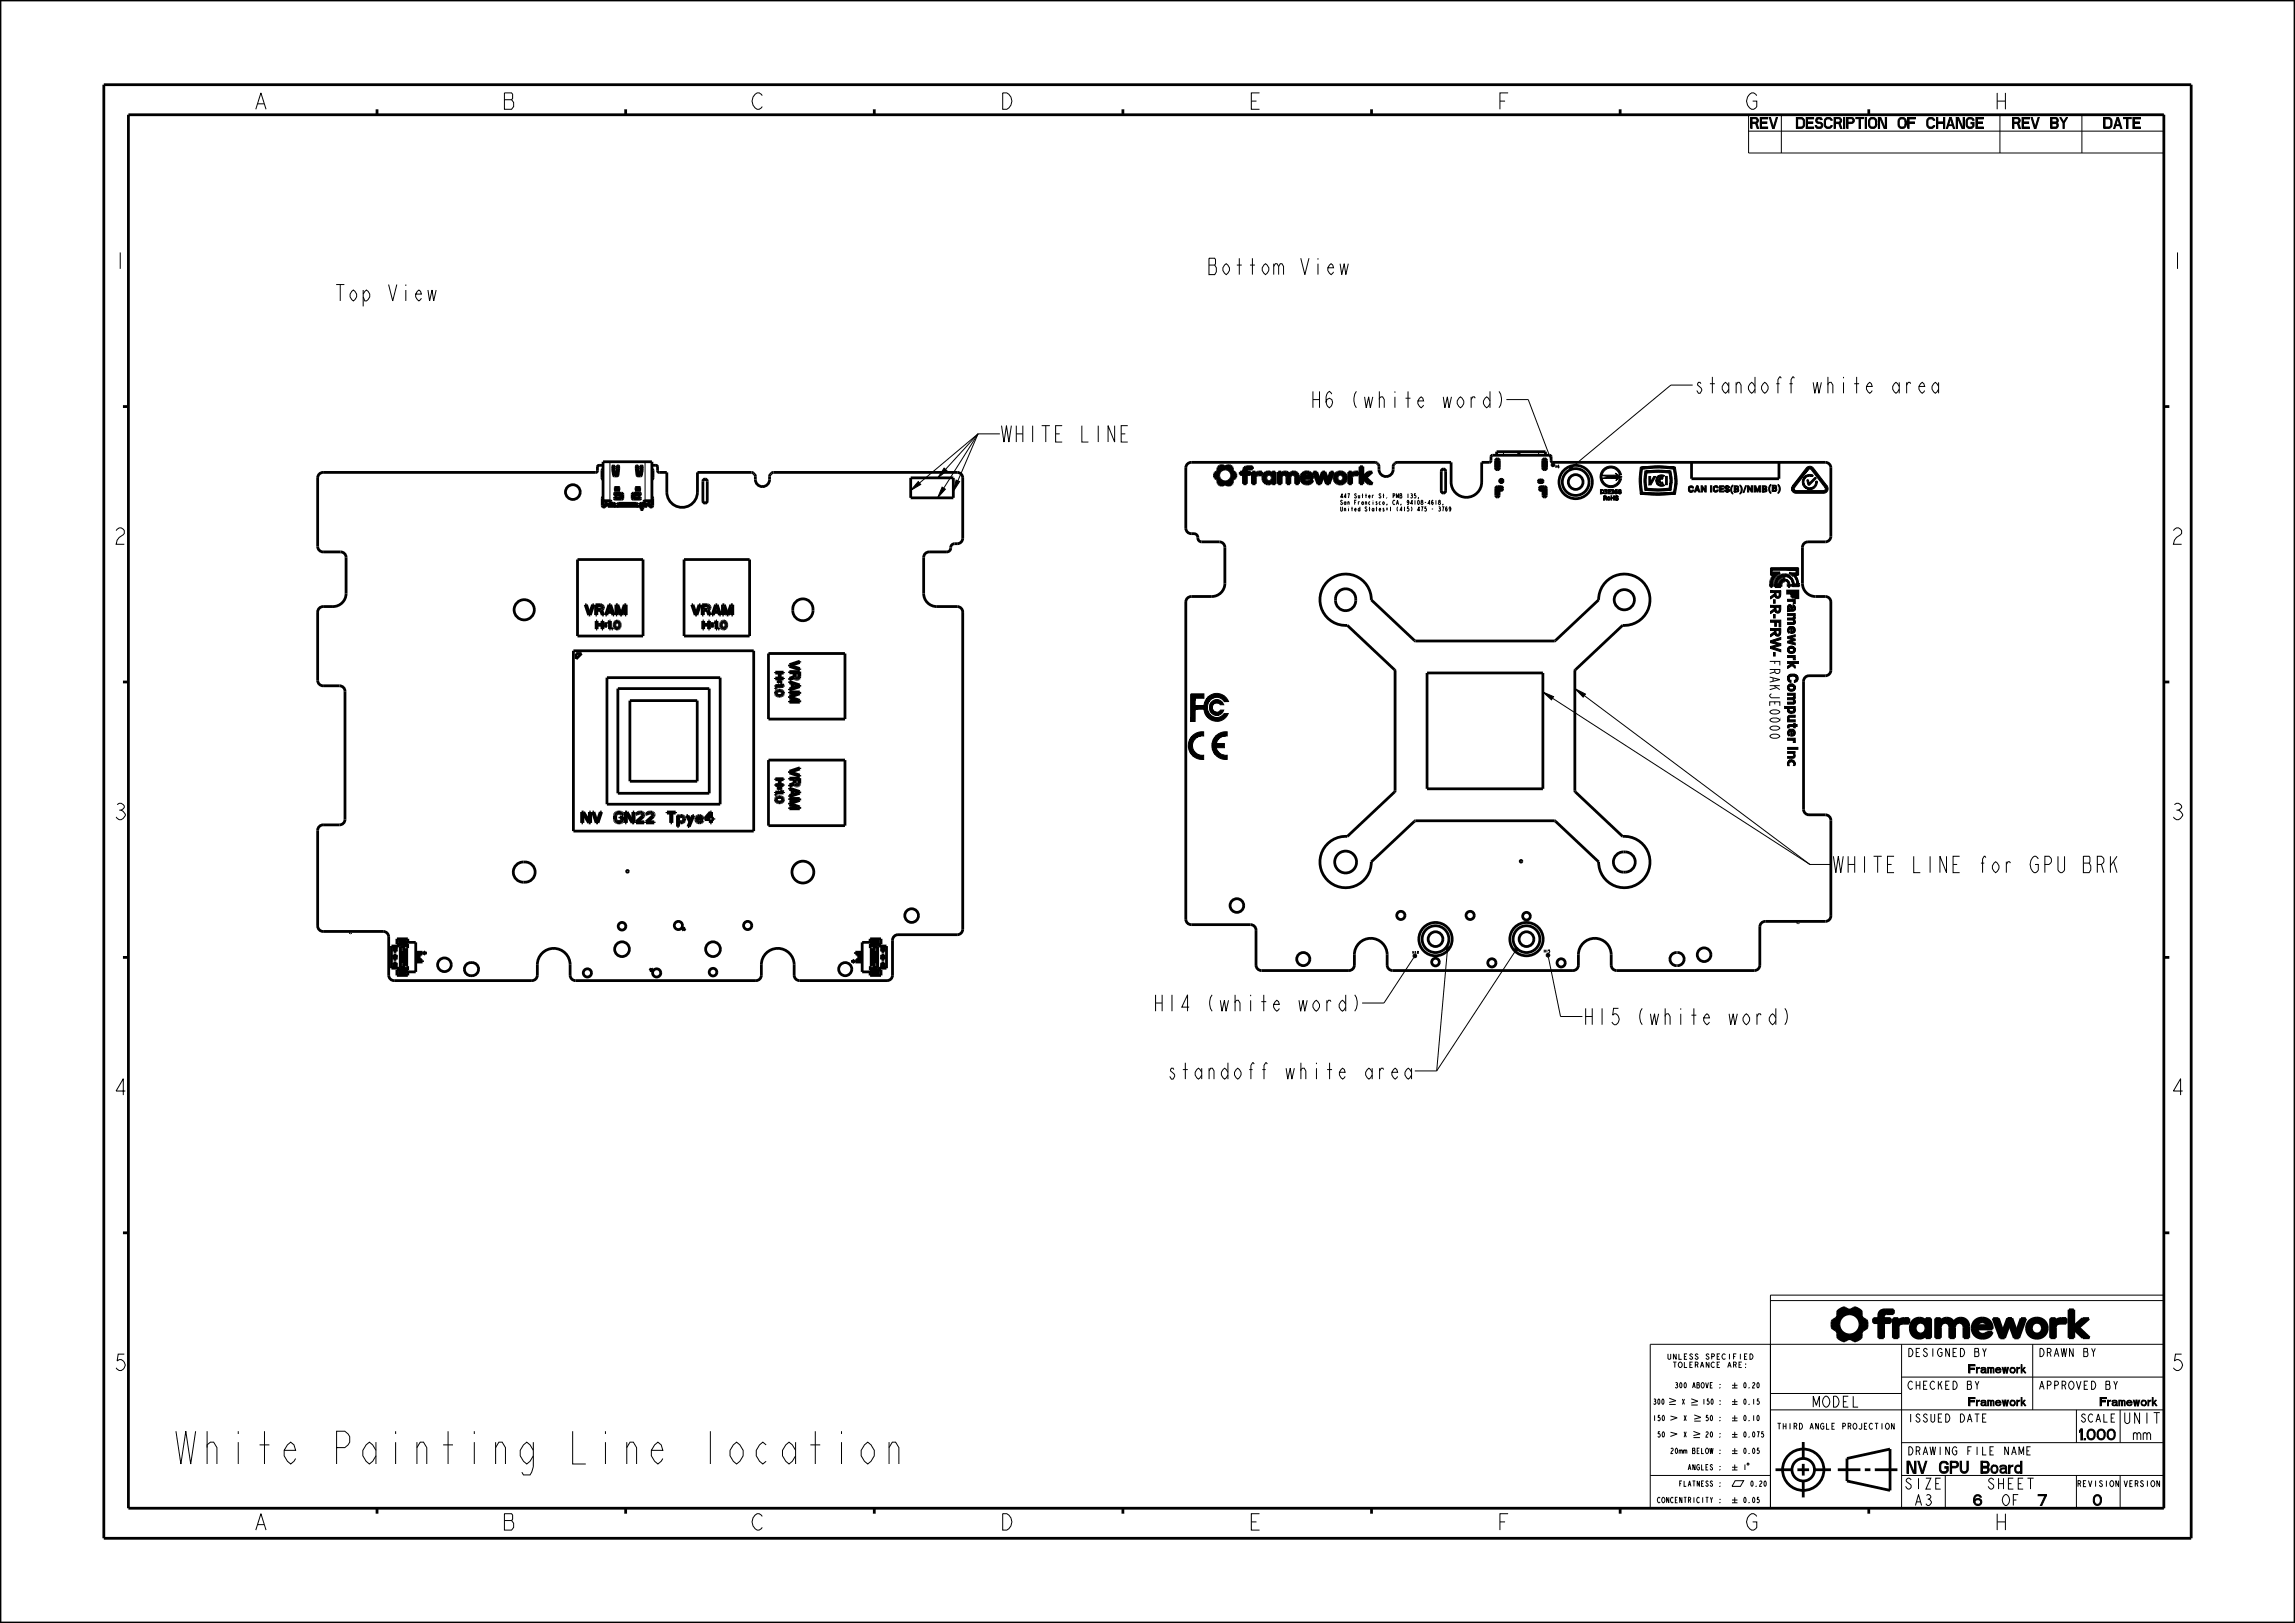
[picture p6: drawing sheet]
<svg xmlns="http://www.w3.org/2000/svg" width="420mm" height="297mm" viewBox="0 0 420 297" stroke-linecap="round" stroke-linejoin="round" font-family="sans-serif">
<defs><g id="words">
<text font-size="7.8" x="31.6" y="267.9">White Painting Line location</text>
<g font-size="3.9">
<text x="46.2" y="20">A</text>
<text x="91.7" y="20">B</text>
<text x="137.2" y="20">C</text>
<text x="182.7" y="20">D</text>
<text x="228.2" y="20">E</text>
<text x="273.7" y="20">F</text>
<text x="319.2" y="20">G</text>
<text x="364.7" y="20">H</text>
<text x="20.5" y="49.2">1</text>
<text x="220.8" y="50.3">Bottom View</text>
<text x="397" y="49.2">1</text>
<text x="61.1" y="55.1">Top View</text>
<text x="309.8" y="72">standoff white area</text>
<text x="239.7" y="74.6">H6 (white word)</text>
<text x="183" y="80.9">WHITE LINE</text>
<text x="20.5" y="99.6">2</text>
<text x="397" y="99.6">2</text>
<text x="20.5" y="150">3</text>
<text x="397" y="150">3</text>
<text x="335.2" y="159.7">WHITE LINE for GPU BRK</text>
<text x="210.9" y="185">H14 (white word)</text>
<text x="289.6" y="187.5">H15 (white word)</text>
<text x="213.3" y="197.5">standoff white area</text>
<text x="20.5" y="200.4">4</text>
<text x="397" y="200.4">4</text>
<text x="20.5" y="250.8">5</text>
<text x="397" y="250.8">5</text>
<text x="46.2" y="280">A</text>
<text x="91.7" y="280">B</text>
<text x="137.2" y="280">C</text>
<text x="182.7" y="280">D</text>
<text x="228.2" y="280">E</text>
<text x="273.7" y="280">F</text>
<text x="319.2" y="280">G</text>
<text x="364.7" y="280">H</text>
</g>
<text font-size="2.9" x="349" y="269.6">NV GPU Board</text>
<g font-size="2.6">
<text x="320.4" y="23.5">REV</text>
<text x="327.6" y="23.5">DESCRIPTION OF CHANGE</text>
<text x="368.2" y="23.5">REV BY</text>
<text x="385" y="23.5">DATE</text>
<text x="331.6" y="257.5">MODEL</text>
<text x="379.1" y="263.5">1.000 mm</text>
<text x="388.5" y="260.5">UNIT</text>
<text x="348.5" y="272.5">SIZE</text>
<text x="350.2" y="275.5">A3</text>
<text x="361.1" y="275.5">6</text>
<text x="363.6" y="272.5">SHEET</text>
<text x="366.2" y="275.5">OF</text>
<text x="373" y="275.5">7</text>
<text x="383" y="275.5">0</text>
</g>
<text font-size="2.4" x="323.9" y="120.7" transform="rotate(90 323.9 120.7)">FRAKJE0000</text>
<g font-size="2">
<text x="349" y="248.3">DESIGNED BY</text>
<text x="357.8" y="251.3">Framework</text>
<text x="373" y="248.3">DRAWN BY</text>
<text x="349" y="254.3">CHECKED BY</text>
<text x="357.8" y="257.3">Framework</text>
<text x="373" y="254.3">APPROVED BY</text>
<text x="381.8" y="257.3">Framework</text>
<text x="349" y="260.3">ISSUED DATE</text>
<text x="380.7" y="260.3">SCALE</text>
<text x="349" y="266.3">DRAWING FILE NAME</text>
</g>
<g font-size="1.4">
<text x="325.4" y="261.6">THIRD ANGLE PROJECTION</text>
<text x="380.1" y="272.1">REVISION</text>
<text x="388.6" y="272.1">VERSION</text>
</g>
<g font-size="1.3">
<text x="305.2" y="248.8">UNLESS</text>
<text x="306.2" y="250.3">TOLERANCE</text>
<text x="312" y="248.8">SPECIFIED</text>
<text x="315.9" y="250.3">ARE:</text>
<text x="302.8" y="257">300</text>
<text x="306.6" y="254">300 ABOVE :</text>
<text x="307.9" y="257">X</text>
<text x="311.5" y="257">150 :</text>
<text x="318.9" y="254">0.20</text>
<text x="318.9" y="257">0.15</text>
<text x="302.7" y="260">150</text>
<text x="303.5" y="263">50</text>
<text x="308.2" y="260">X</text>
<text x="308.2" y="263">X</text>
<text x="312.1" y="260">50 :</text>
<text x="312.1" y="263">20 :</text>
<text x="318.9" y="260">0.10</text>
<text x="318.9" y="263">0.075</text>
<text x="305.8" y="266">20mm BELOW :</text>
<text x="309" y="269">ANGLES :</text>
<text x="318.9" y="266">0.05</text>
<text x="318.9" y="269">1</text>
<text x="303.5" y="275">CONCENTRICITY :</text>
<text x="307.4" y="272">FLATNESS :</text>
<text x="318.9" y="275">0.05</text>
<text x="320.2" y="272">0.20</text>
</g>
<g font-size="1">
<text x="245.2" y="91.1">447 Sutter St. PMB 135,</text>
<text x="245.2" y="92.3">San Francisco, CA, 94108-4618,</text>
<text x="245.2" y="93.5">United States+1 (415) 475 - 3769</text>
</g>
<g font-size=".6">
<text x="284.6" y="85.6">H6</text>
<text x="258.5" y="174.5">H14</text>
<text x="282.5" y="174.3">H15</text>
</g>
</g></defs>
<g fill="#000">
<path d="M337.2 239.4h.4zM336.6 239.7l.6-.3h.4l.5 .2zM336.5 239.8l1.7-.1zM336.4 239.9l.1-.1 1.7-.1 2.2 .1 .2 .3-4.3 .6zM338.8 239.6l.6-.3 .3 .1zM338.5 239.7l1.2-.3 .7 .4zM344.1 240l.7-.3h1.7v.7h-2.6zM335.4 243l1.2-.1 .1 .3-.8 .2zM335.4 241.6l1.4-.2-.3 .8 .1 .7-1.2 .1-.1-.7zM335.9 243.4l.8-.2 .3 .4 .5 .4-1.2 .6v-.8zM336.3 240.7l1.9-.3-.8 .3-.6 .7-1.3 .2 .6-.4zM337.3 245.4l.3-.1z"/>
<path d="M336.8 245.1l1.4-.1-.6 .3-.3 .1zM336.6 245h1.9zM338.2 240.4l2.4-.3v.6l-1 .1-.7-.3zM336.3 244.6l1.2-.6 .7 .3 2.4 .3-.2 .3-3.8 .1zM338.6 245l1.8-.1-1.1 .4zM339.3 245.3l.9-.2-.6 .3zM338.8 244.3l.7-.3 1.1-.1v.7zM339.6 240.8h1zM339.5 244l1.2-.2zM339.7 240.9h1zM339.6 243.9l1.1-.2zM339.8 241h.9l-.8 .1z"/>
<path d="M339.7 243.8l1-.1zM339.9 241.1l.8-.1 .1 .1-.8 .1zM339.9 243.6l.9-.1-.1 .2h-.9zM340 241.2l.8-.1v.1l-.7 .1zM340 243.5l.9-.1-.1 .1-.9 .1zM340.1 241.3l.7-.1 .7 .4-1.2 .1zM340.2 243.2l1.3-.1a1.97 1.97 0 0 1-1.5 .4zM340.3 241.7h1.3l-1.3 .1zM340.3 243l1.3-.1v.1l-1.4 .2zM340.3 241.8l1.3-.1v.1l-1.2 .1zM340.3 242.9l1.3-.1-1.3 .2zM340.4 241.9l1.2-.1 .1 .1-1.3 .2z"/>
<path d="M340.4 242.8l1.3-.1-.1 .1-1.3 .1zM340.4 242.1l1.3-.2v.2l-1.3 .1zM340.4 242.6l1.3-.1v.2l-1.3 .1zM340.4 242.2l1.3-.1v.2l-1.3 .2zM340.4 242.5l1.3-.2v.2l-1.3 .1zM342.9 241.3h.9l.9-.5v.5l-1.8 .7zM343.8 240.8l1-.1-1 .6zM343.8 240.7l1-.1v.1zM343.8 240.6l1.1-.1zM343.8 240.5l1.2-.1zM343.9 240.4h1.4zM342.9 242l1.8-.7h1.3v.7h-1.3v2.8h-.9v-2.8z"/>
<path d="M347.4 242.6v2.2h-.9zM346.5 241.3h.9v.6a1.14 1.14 0 0 1 1.1-.6h.8v.9h-.9a.92 .92 0 0 0-1 .4l-.9 2.2zM349.9 241.9l1.6 .1-1.7 .1zM349.6 243.2l.9-.2v.2l-.9 .2zM349.6 242.9l.9-.1v.2l-.9 .2zM349.6 243.4l.9-.2v.2l-.9 .1zM349.6 242.7l1-.1-.1 .2-.9 .1zM349.6 243.5l.9-.1 .1 .1-.9 .1zM349.6 242.6l1-.1v.1l-1 .1zM349.7 243.6l.9-.1 .1 .2-1 .1zM349.7 242.5l1-.1-.1 .1-1 .1zM349.7 243.8l1-.1v.1l-.9 .1z"/>
<path d="M349.7 242.3h1.1l-.1 .1-1 .1zM349.8 242.2l1.2-.1-.2 .2h-1.1zM349.8 243.9l.9-.1 .2 .1-1.1 .1zM349.8 244h1.2l-1.1 .1zM349.8 242.1l1.6-.1-1.6 .2zM350.7 241.3h1zM351.1 244.9h.4zM349.9 244.1l1.1-.1a.95 .95 0 0 0 1.4-.5v.8l-2.5-.1zM350.9 244.8h.9zM350.5 241.4l1.2-.1h.2zM350.2 241.6l.3-.2 1.4-.1 .3 .2zM350.5 244.7h1.6l-.3 .1h-.9z"/>
<path d="M350.4 244.6h1.8zM350.1 241.7l2.1-.2 .1 .1zM350.2 244.5l2.1-.1-.1 .2h-1.8zM350.1 241.7h2.3l-2.4 .1zM350.1 244.4l2.3-.1-2.2 .2zM350 241.8h2.4l-2.5 .1zM349.9 244.2l2.5 .1-2.3 .1zM352.4 241.3h.9v3.5h-.9v-1.3a1.15 1.15 0 0 0-.4-1.4l.4-.3zM349.9 241.9l2.5-.1-.4 .3zM354.2 241.3h.9v3.5h-.9zM355.9 242h2.7a.85 .85 0 0 0-.9 .9v1.9h-.9v-1.9a.83 .83 0 0 0-.9-.9zM355.3 241.6a1.4 1.4 0 0 1 2.2 .3l-1.7 .1-.4 .2-.2 .3-.1-.6z"/>
<path d="M357.8 241.6a1.46 1.46 0 0 1 2.4 .7l-.9 .1-.5-.4h-1.3zM359.3 242.4l.9-.1 .1 2.5h-.9v-1.9zM361 243.5l.8-.2 .1 .2-.9 .1zM361 242.5l.9-.2v.2l-.9 .1zM361 243.6l.9-.1v.1l-.9 .2zM361 242.3l1-.1-1 .3zM361 243.8l.9-.2 .1 .2-.9 .1zM361.1 242.2l1-.1-.1 .1-1 .1zM361.1 243.9l.9-.1 .1 .1-.9 .1zM361.2 242.1l1.1-.1-1.2 .2zM361.2 244l.9-.1 .2 .1-1.1 .1zM361.2 242l1.5-.1-1.5 .2z"/>
<path d="M361.2 244.1h1.3l-1.2 .1zM361.4 241.8a1.89 1.89 0 0 1 3.1 .5l-.9 .1a.9 .9 0 0 0-.9-.5l-1.5 .1zM361.3 244.2h1.5zM362.4 244.9l1.1-.1zM361.3 244.2l1.7-.1 .7-.3h.9l-.3 .5-2.8 .1zM361 242.6l.9-.1 2.7 .1v.5l-3.7 .1zM361.5 244.4l2.8-.1-.8 .5-1.1 .1zM363.6 242.4l.9-.1 .1 .3h-.9zM360.9 243.2l3.7-.1v.1h-2.8v.1l-.8 .2zM364.8 241.3h.9l.8 2.4-.4 1.1zM367.4 241.3h.8l.9 2.3 1.6-2.3-1.3 3.5h-.8l-.9-2.4-.9 2.4h-.7zM369.9 241.3h.8l-1.6 2.3z"/>
<path d="M370.9 243.2l.9-.2v.2l-.9 .1zM370.9 242.9l.9-.1v.2l-.9 .2zM370.9 243.3l.9-.1v.2l-.9 .1zM370.9 242.8l.9-.1v.1l-.9 .1zM370.9 243.5l.9-.1 .1 .1-.9 .1zM370.9 242.6l1-.1-.1 .2-.9 .1zM371 243.6l.9-.1v.2l-.9 .1zM371 242.5l1-.1-.1 .1-1 .1zM371 243.8l.9-.1 .1 .1-.9 .1zM371 242.3l1.1-.1-.1 .2-1 .1zM371.1 243.9l.9-.1 .2 .1-1.1 .1zM371.1 242.2l1.2-.1-1.3 .2z"/>
<path d="M371.1 244l1.1-.1 .2 .1-1.2 .1zM371.1 242.1l1.6-.1-1.6 .2zM371.4 241.8a1.94 1.94 0 0 1 3.2 .7l-.9 .1a.96 .96 0 0 0-1-.6l-1.6 .1zM371.2 244.1h3.1a1.97 1.97 0 0 1-3.1 0zM373.7 242.6l.9-.1 .1 .7-.2 .7-.2 .2h-1.4a1.06 1.06 0 0 0 .8-1.5zM376.2 242.6v2.2h-.9zM375.3 241.3h.9v.6a1.14 1.14 0 0 1 1.1-.6h.8v.9h-.9a.92 .92 0 0 0-1 .4l-.9 2.2zM378.6 239.7h.9v3l1.6-1.4h1.2l-1.9 1.6 2 1.9h-1.2l-1.7-1.6v1.6h-.9z"/>
</g>
<g fill="none" stroke="#000" stroke-width=".18">
<path d="M320 21h76v7h-76zM320 24h76M326 21v7M366 21v7M381 21v7M324 238h72M336.4 239.9l.1-.1 1.7-.1 2.2 .1 .2 .3-4.3 .6zM336.5 239.8l1.7-.1zM336.6 239.7l.6-.3h.4l.5 .2zM337.2 239.4h.4zM338.5 239.7l1.2-.3 .7 .4zM338.8 239.6l.6-.3 .3 .1z"/>
<path d="M344.1 240l.7-.3h1.7v.7h-2.6zM378.6 239.7h.9v3l1.6-1.4h1.2l-1.9 1.6 2 1.9h-1.2l-1.7-1.6v1.6h-.9zM305.5 257h1.2M305.5 255.9l1.2 .4M305.7 259.1l1.2 .3-1.2 .5M306.7 256.3l-1.2 .3M309.5 257.1h1.2M309.5 256l1.2 .4M310 258.9l1.3 .5M310.7 256.4l-1.2 .3M311.3 259.4l-1.3 .3M324 255h24"/>
<path d="M324 258h72M335.4 243l1.2-.1 .1 .3-.8 .2zM335.4 241.6l1.4-.2-.3 .8 .1 .7-1.2 .1-.1-.7zM335.9 243.4l.8-.2 .3 .4 .5 .4-1.2 .6v-.8zM336.3 240.7l1.9-.3-.8 .3-.6 .7-1.3 .2 .6-.4zM336.3 244.6l1.2-.6 .7 .3 2.4 .3-.2 .3-3.8 .1zM336.6 245h1.9zM336.8 245.1l1.4-.1-.6 .3-.3 .1zM337.3 245.4l.3-.1zM338.2 240.4l2.4-.3v.6l-1 .1-.7-.3zM338.6 245l1.8-.1-1.1 .4zM338.8 244.3l.7-.3 1.1-.1v.7z"/>
<path d="M339.3 245.3l.9-.2-.6 .3zM339.5 244l1.2-.2zM339.6 240.8h1zM339.6 243.9l1.1-.2zM339.7 240.9h1zM339.7 243.8l1-.1zM339.8 241h.9l-.8 .1zM339.9 241.1l.8-.1 .1 .1-.8 .1zM339.9 243.6l.9-.1-.1 .2h-.9zM340 241.2l.8-.1v.1l-.7 .1zM340 243.5l.9-.1-.1 .1-.9 .1zM340.1 241.3l.7-.1 .7 .4-1.2 .1z"/>
<path d="M340.2 243.2l1.3-.1a1.97 1.97 0 0 1-1.5 .4zM340.3 241.7h1.3l-1.3 .1zM340.3 243l1.3-.1v.1l-1.4 .2zM340.3 241.8l1.3-.1v.1l-1.2 .1zM340.3 242.9l1.3-.1-1.3 .2zM340.4 241.9l1.2-.1 .1 .1-1.3 .2zM340.4 242.8l1.3-.1-.1 .1-1.3 .1zM340.4 242.1l1.3-.2v.2l-1.3 .1zM340.4 242.6l1.3-.1v.2l-1.3 .1zM340.4 242.2l1.3-.1v.2l-1.3 .2zM340.4 242.5l1.3-.2v.2l-1.3 .1zM342.9 241.3h.9l.9-.5v.5l-1.8 .7z"/>
<path d="M342.9 242l1.8-.7h1.3v.7h-1.3v2.8h-.9v-2.8zM343.8 240.8l1-.1-1 .6zM343.8 240.7l1-.1v.1zM343.8 240.6l1.1-.1zM343.8 240.5l1.2-.1zM343.9 240.4h1.4zM346.5 241.3h.9v.6a1.14 1.14 0 0 1 1.1-.6h.8v.9h-.9a.92 .92 0 0 0-1 .4l-.9 2.2zM347.4 242.6v2.2h-.9zM348 252h48M348 246v30M349.6 242.9l.9-.1v.2l-.9 .2zM349.6 243.2l.9-.2v.2l-.9 .2z"/>
<path d="M349.6 243.4l.9-.2v.2l-.9 .1zM349.6 242.7l1-.1-.1 .2-.9 .1zM349.6 243.5l.9-.1 .1 .1-.9 .1zM349.6 242.6l1-.1v.1l-1 .1zM349.7 243.6l.9-.1 .1 .2-1 .1zM349.7 242.5l1-.1-.1 .1-1 .1zM349.7 243.8l1-.1v.1l-.9 .1zM349.7 242.3h1.1l-.1 .1-1 .1zM349.8 243.9l.9-.1 .2 .1-1.1 .1zM349.8 242.2l1.2-.1-.2 .2h-1.1zM349.8 244h1.2l-1.1 .1zM349.8 242.1l1.6-.1-1.6 .2z"/>
<path d="M349.9 244.1l1.1-.1a.95 .95 0 0 0 1.4-.5v.8l-2.5-.1zM349.9 244.2l2.5 .1-2.3 .1zM349.9 241.9l2.5-.1-.4 .3zM349.9 241.9l1.6 .1-1.7 .1zM350 241.8h2.4l-2.5 .1zM350.1 244.4l2.3-.1-2.2 .2zM350.1 241.7l2.1-.2 .1 .1zM350.1 241.7h2.3l-2.4 .1zM350.2 244.5l2.1-.1-.1 .2h-1.8zM350.2 241.6l.3-.2 1.4-.1 .3 .2zM350.4 244.6h1.8zM350.5 244.7h1.6l-.3 .1h-.9z"/>
<path d="M350.5 241.4l1.2-.1h.2zM350.7 241.3h1zM350.9 244.8h.9zM351.1 244.9h.4zM352.4 241.3h.9v3.5h-.9v-1.3a1.15 1.15 0 0 0-.4-1.4l.4-.3zM354.2 241.3h.9v3.5h-.9zM355.3 241.6a1.4 1.4 0 0 1 2.2 .3l-1.7 .1-.4 .2-.2 .3-.1-.6zM355.9 242h2.7a.85 .85 0 0 0-.9 .9v1.9h-.9v-1.9a.83 .83 0 0 0-.9-.9zM357.8 241.6a1.46 1.46 0 0 1 2.4 .7l-.9 .1-.5-.4h-1.3zM359.3 242.4l.9-.1 .1 2.5h-.9v-1.9zM360.9 243.2l3.7-.1v.1h-2.8v.1l-.8 .2zM361 242.6l.9-.1 2.7 .1v.5l-3.7 .1z"/>
<path d="M361 243.5l.8-.2 .1 .2-.9 .1zM361 242.5l.9-.2v.2l-.9 .1zM361 243.6l.9-.1v.1l-.9 .2zM361 242.3l1-.1-1 .3zM361 243.8l.9-.2 .1 .2-.9 .1zM361.1 242.2l1-.1-.1 .1-1 .1zM361.1 243.9l.9-.1 .1 .1-.9 .1zM361.2 242.1l1.1-.1-1.2 .2zM361.2 244l.9-.1 .2 .1-1.1 .1zM361.2 242l1.5-.1-1.5 .2zM361.2 244.1h1.3l-1.2 .1zM361.3 244.2l1.7-.1 .7-.3h.9l-.3 .5-2.8 .1z"/>
<path d="M361.3 244.2h1.5zM361.4 241.8a1.89 1.89 0 0 1 3.1 .5l-.9 .1a.9 .9 0 0 0-.9-.5l-1.5 .1zM361.5 244.4l2.8-.1-.8 .5-1.1 .1zM362.4 244.9l1.1-.1zM363.6 242.4l.9-.1 .1 .3h-.9zM364.8 241.3h.9l.8 2.4-.4 1.1zM367.4 241.3h.8l.9 2.3 1.6-2.3-1.3 3.5h-.8l-.9-2.4-.9 2.4h-.7zM369.9 241.3h.8l-1.6 2.3zM370.9 242.9l.9-.1v.2l-.9 .2zM370.9 243.2l.9-.2v.2l-.9 .1zM370.9 242.8l.9-.1v.1l-.9 .1zM370.9 243.3l.9-.1v.2l-.9 .1z"/>
<path d="M370.9 242.6l1-.1-.1 .2-.9 .1zM370.9 243.5l.9-.1 .1 .1-.9 .1zM371 242.5l1-.1-.1 .1-1 .1zM371 243.6l.9-.1v.2l-.9 .1zM371 242.3l1.1-.1-.1 .2-1 .1zM371 243.8l.9-.1 .1 .1-.9 .1zM371.1 242.2l1.2-.1-1.3 .2zM371.1 243.9l.9-.1 .2 .1-1.1 .1zM371.1 242.1l1.6-.1-1.6 .2zM371.1 244l1.1-.1 .2 .1-1.2 .1zM371.2 244.1h3.1a1.97 1.97 0 0 1-3.1 0zM371.4 241.8a1.94 1.94 0 0 1 3.2 .7l-.9 .1a.96 .96 0 0 0-1-.6l-1.6 .1z"/>
<path d="M372 246v12M373.7 242.6l.9-.1 .1 .7-.2 .7-.2 .2h-1.4a1.06 1.06 0 0 0 .8-1.5zM375.3 241.3h.9v.6a1.14 1.14 0 0 1 1.1-.6h.8v.9h-.9a.92 .92 0 0 0-1 .4l-.9 2.2zM376.2 242.6v2.2h-.9zM380 258v6M388 258v6M396 246h-94v30h94v-39h-72v39M302 270h22M305.7 262.1l1.2 .3-1.2 .5M309.9 263.1h1.2M309.9 261.9l1.2 .5M310 260.1h1.2"/>
<path d="M311.1 262.4l-1.2 .3M348 264h48M348 270h48M356 270v6M380 270v6M388 270v6"/>
</g>
<g fill="none" stroke="#000" stroke-width=".51">
<path d="M0 0h420v297h-420zM19 15.5h382v266h-382zM23.5 21h372.5v255h-372.5zM69 20v1M114.5 20v1M160 20v1M205.5 20v1M251 20v1M296.5 20v1M342 20v1M22.5 74.4h1M396 74.4h1"/>
<path d="M22.5 124.8h1M396 124.8h1M22.5 175.2h1M396 175.2h1M22.5 225.6h1M336.4 239.9l.7-.5h.5a1.25 1.25 0 0 0 1.7 0l.3-.1 .5 .3 .5 .5a1.25 1.25 0 0 0 .9 1.5 1.44 1.44 0 0 1 .1 1.4l-.1 .1a1.25 1.25 0 0 0-.9 1.5l-.1 .2-.4 .3-.8 .2a1.25 1.25 0 0 0-1.7 0l-.3 .1a1.35 1.35 0 0 1-1-1.6l-1-.9v-.9l.1-.4a1.25 1.25 0 0 0 .9-1.5zM344.1 240l.6-.3h1.8v.7h-1.4l-.3 .3-.1 .6h1.3v.7h-1.3v2.8h-.9v-2.8h-.9v-.7h.9l.1-.8zM378.6 239.7h.9v3l1.6-1.4h1.2l-1.9 1.6 2 1.9h-1.2l-1.7-1.6v1.6h-.9zM396 225.6h1M346.5 241.3h.9v.6l.2-.4 .4-.2h1.3v.9h-1.3l-.5 .3-.1 2.3h-.9zM350.1 241.7l.6-.4 .6-.1 .7 .2 .4 .4v-.5h.9v3.5h-.9v-.5l-.4 .4-.6 .2-.7-.1-.6-.4-.4-.6-.1-.8 .1-.7zM354.2 241.3h.9v.6l.7-.6 .8-.1 .6 .3 .3 .5 .4-.5 .5-.2 .7-.1 .5 .2 .4 .4 .3 .6v2.4h-.9v-2.2l-.3-.4-.5-.2-.5 .2-.3 .4-.1 2.2h-.9v-2.2l-.3-.4-.5-.2-.5 .2-.3 .4-.1 2.2h-.9z"/>
<path d="M361.4 241.7l.6-.4 .7-.1 .7 .1 .6 .4 .5 .6 .1 .9h-2.8l.3 .6 .5 .3h.6l.5-.3h.9l-.3 .5-.6 .4-.8 .2-.8-.1-.6-.4-.4-.6-.2-.7 .1-.8zM362.1 242.1l.4-.2h.5l.4 .3 .3 .4h-1.9zM364.8 241.3h.9l.8 2.4 .9-2.4h.8l.9 2.3 .8-2.3h.8l-1.3 3.5h-.8l-.9-2.4-.9 2.4h-.7zM375.3 241.3h.9v.6l.2-.4 .4-.2h1.3v.9h-1.3l-.5 .3-.1 2.3h-.9zM69 276v1M114.5 276v1M160 276v1M205.5 276v1M251 276v1M296.5 276v1M324.9 269h3.2M328.9 269h2.2"/>
<path d="M330 263.9v3.2M330 267.9v2.1M330 270.8v3.2M331.9 269h3.2M336.3 269h4.2M338 266.9l7.9-1.7v7.5l-7.9-1.7zM341.3 269h1M342 276v1M343.1 269h4.1"/>
<circle cx="338.5" cy="242.3" r="1.93"/>
<circle cx="351.5" cy="243.1" r="1.03"/>
<circle cx="372.8" cy="243.1" r="1.88"/>
<circle cx="372.8" cy="243.1" r="1.04"/>
<circle cx="330" cy="269" r="3.8"/>
<circle cx="330" cy="269" r="2.06"/>
</g>
<!-- layer: ASSEM_MEM -->
<g fill="none" stroke="#000" stroke-width=".51">
<path d="M110.4 90.9l-.2 .3v1.3a.3 .3 0 0 0 .4 .3 .3 .3 0 0 0 .2-.4M110.4 85.8l-.2 .3v1.3l.2 .4M110.4 85.1l-.9 .1-.2 .2v.9l-.3 .1h-49.9a1 1 0 0 0-1 1v12.6a1 1 0 0 0 1 1h3.2a1 1 0 0 1 1 1v6.6a2.4 2.4 0 0 1-2.4 2.4h-1.8a1 1 0 0 0-1 1v12.5a1 1 0 0 0 1 1h3a1 1 0 0 1 1 1v23.4a1 1 0 0 1-1 1h-3a1 1 0 0 0-1 1v17.5a1 1 0 0 0 1 1h11a1 1 0 0 1 1 1v7a1 1 0 0 0 1 1h25.2a1 1 0 0 0 1-1 4.7 4.7 0 0 1 .7-3.7 3 3 0 0 1 3.3-1 3 3 0 0 1 2 2.8v1.9a1 1 0 0 0 1 1h33a1 1 0 0 0 1-1 4.7 4.7 0 0 1 .7-3.7 3 3 0 0 1 3.3-1 3 3 0 0 1 2 2.8v1.9a1 1 0 0 0 1 1h16a1 1 0 0 0 1-1v-6.4a1 1 0 0 1 1-1h10.9a1 1 0 0 0 1-1v-58a1 1 0 0 0-1-1h-3.8a2.4 2.4 0 0 1-2.4-2.4v-6.6a1 1 0 0 1 1-1h3.3a.9 .9 0 0 0 .7-1.1 .93 .93 0 0 1 1.2-.4 1 1 0 0 0 1-1v-11.1a1 1 0 0 0-1-1h-33.7l-.3 .2-.4 .6a1.37 1.37 0 0 1-.6 1.6 1.37 1.37 0 0 1-1.7-.3l-.2-.3-.1-1.2-.3-.4-.4-.2h-9.9v3.6a2.8 2.8 0 0 1-2.8 2.8 2.8 2.8 0 0 1-2.8-2.8v-3.6h-1.5l-.2-.3v-.8l-.3-.2h-.7M110.4 91.7h1.3M110.4 91.7v.7h.8M110.7 92.4l-.3 .1v-8h8.9v8l-.3-.1M110.7 91.7h.1M110.9 91.7v.7M111 92.3h1.5l-1.3 .1v.3h7.2v-.3l-1.2-.1h1.4M111.2 91.7h.1M111.6 91.7l.2 .1v.5M111.6 91.7h.1"/>
<path d="M111.7 91.7l.2 .3 .5 .1v.6M111.7 91.7h.1M111.8 92.3h.1M111.9 92.1h-.1M112.2 85.3v1.1M112.2 86.6h.3M112.4 85.4v.3M112.4 86.6v.2M112.4 89.7h1.1zM112.4 89.2h1M112.5 86.8l-.2 .1M112.5 86.4v.7"/>
<path d="M112.5 91.1h1.5M112.5 90.5h1.5M112.5 92.3h-1.5v.1M112.6 91.1l-.2 .1 .2 .1h1.3l.1-.9-.1-.1h-1.4l.1 .2 1 .1v.3l-.1 .2M112.7 86.8v.3M112.7 86.8h.3M112.7 86.8l-.2-.1-.1-1.3-.1-.2-.2 .5 .2 1.2 .2 .2M112.7 86.8l.2-.1 .1-1.3 .1-.2 .1 .5-.1 1.2-.2 .2h-.4M112.8 86.8h.1M112.9 86.6h.1M112.9 86.6v.2M113 86v1.1"/>
<path d="M113.1 92.3h3.5zM113.1 92.3h3.5M113.2 92.7l-.1-.5 .1-.1h3.2l.2 .1-.1 .5M113.2 85.3v.1M113.2 85.7v.3M113.6 91.1h.4M113.6 90.5h.4M113.6 90.8l.1 .3M115.7 91.1h1.5M115.7 91.1h.4M115.7 90.5h.4M115.7 90.5h1.5"/>
<path d="M116 90.8v.3M116.2 91.1l-.2-.2 .1-.3 1-.1 .1-.2h-1.4l-.1 .1v.9h1.4l.1-.1-.1-.1M116.2 89.7h1.1zM116.2 89.2h1M116.4 85.7l.2 1.3 .6 .1M116.4 85.4l.2-.2 .1 .2 .1 1.3 .1 .1M116.4 85.7h.1M116.4 85.4h.1M116.5 85.3v.7M116.7 86v1.1M116.7 86.8h.3M116.7 86.6h.1"/>
<path d="M116.8 86.6v.2M116.9 86.8h.1M116.9 86.8l.3-.1 .1-1.3 .1-.2 .1 .5-.1 1.2-.2 .2M117 86.8v.3M117.2 92.3h1.4v.1M117.2 86.4v.7M117.2 86.8l.2 .1M117.2 86.6h.2M117.3 86.6v.2M117.3 85.4v.3M117.5 85.3v1.1M117.5 92.8l.2 .5h-.5z"/>
<path d="M117.8 92.1h.1M117.9 92.3h.1M117.9 91.7h.1M117.9 91.7l-.1 .3-.6 .1 .1 .6M118 91.7h.1M118.1 91.7l-.2 .1v.5M118.4 91.7h.1M118.8 91.7v.7M119 91.7h.1M119.3 91.7v.7h-.9M119.3 91.7h-1.4M119.3 85.8l.2 .3v1.3l-.2 .4"/>
<path d="M119.3 90.9l.2 .3v1.3a.3 .3 0 0 1-.4 .3 .3 .3 0 0 1-.2-.4M128.7 87.9a.4 .4 0 0 1 .4-.2 .4 .4 0 0 1 .3 .4v3.6a.4 .4 0 0 1-.4 .4 .4 .4 0 0 1-.4-.4zM166.7 87.4h7.8v3.7h-7.8zM217.3 84.9l.7-.3h33.7l.5 .4 .2 .3a1.37 1.37 0 0 0 .6 1.7 1.37 1.37 0 0 0 1.7-.3l.2-.4 .1-1.2 .3-.3 .4-.2h9.9v3.6a2.8 2.8 0 0 0 2.8 2.8 2.8 2.8 0 0 0 2.8-2.8v-3.6h1.5l.2-.3v-.8l.3-.2h10.4l.2 .2 .1 1 .3 .1h49.9a1 1 0 0 1 1 1v12.6a1 1 0 0 1-1 1h-3.2a1 1 0 0 0-1 1v6.6a2.4 2.4 0 0 0 2.4 2.4h1.8a1 1 0 0 1 1 1v12.5a1 1 0 0 1-1 1h-3a1 1 0 0 0-1 1v23.4a1 1 0 0 0 1 1h3a1 1 0 0 1 1 1v17.5a1 1 0 0 1-1 1h-11a1 1 0 0 0-1 1v7a1 1 0 0 1-1 1h-25.2a1 1 0 0 1-1-1 4.7 4.7 0 0 0-.7-3.8 3 3 0 0 0-3.3-.9 3 3 0 0 0-2 2.8v1.9a1 1 0 0 1-1 1h-33a1 1 0 0 1-1-1 4.7 4.7 0 0 0-.7-3.8 3 3 0 0 0-3.3-.9 3 3 0 0 0-2 2.8v1.9a1 1 0 0 1-1 1h-16a1 1 0 0 1-1-1v-6.4a1 1 0 0 0-1-1h-10.9a1 1 0 0 1-1-1v-58a1 1 0 0 1 1-1h3.8a2.4 2.4 0 0 0 2.4-2.4v-6.6a1 1 0 0 0-1-1h-3.3a.9 .9 0 0 1-.7-1.1 .93 .93 0 0 0-1.2-.4 1 1 0 0 1-1-1v-11.1zM263.8 86a.4 .4 0 0 1 .5-.2 .4 .4 0 0 1 .3 .4v3.6a.4 .4 0 0 1-.4 .4 .4 .4 0 0 1-.4-.4zM273.7 84.1a.35 .35 0 0 1 .4-.1 .35 .35 0 0 1 .3 .3v1.3a.35 .35 0 0 1-.4 .4 .35 .35 0 0 1-.3-.4zM273.8 89.2l.2-.1h.7l.2 .1 .1 .3-.2 .2-.5 .1v.9a.3 .3 0 0 1-.3 .3 .3 .3 0 0 1-.3-.3zM273.9 85.7h.3M273.9 83.3v-.6h8.9v.6M273.9 84v1.9M273.9 84.2h.3M274.2 84v1.9"/>
<path d="M274.2 90.6h.1M274.2 90h.1M274.2 89.8h.1M274.2 89.2h.1M274.2 89.2v.1M274.2 89.1v1.6h-.3v-1.6M274.2 89.5h.8M274.3 89.1h.1M274.3 89.8v.8M274.3 89.8h-.1M274.4 89.3l.1-.2h.2v.4M274.4 89.5h.1"/>
<path d="M274.6 89.4l-.2-.1v.2h.3M274.6 89.5h.1M274.6 87.7h.3M274.6 89.4v.1M274.6 89.4l.2-.1-.1 .2M274.7 88.3h.2M274.7 89.3h.1v.2M275 89.3l-1.1 .1M278 82.7v.6M278 83.1h.1M278 82.9h.1M281.7 88.3h.6"/>
<path d="M281.7 89.3l1.1 .1M281.7 89.5h.8M281.8 89.2l.2-.1h.7l.2 .1 .1 1.5a.3 .3 0 0 1-.3 .3 .3 .3 0 0 1-.3-.3v-.9l-.5-.1-.2-.2zM281.8 88.3l-.3-.2 .3-.3 .5 .1 .1 .2-.3 .2M281.8 88.2v-.3h.3v.3M281.8 88.2h.3M282 89.3l-.1 .2M282.1 89.4l-.1-.1v.2M282.1 89.5h.2l-.1-.4h-.2v.4M282.1 89.5h-.1M282.1 89.4h.1M282.1 89.4v.1"/>
<path d="M282.1 87.9v.3M282.3 89.3h.1M282.3 89.3l-.1 .1M282.4 84.1a.35 .35 0 0 1 .4-.1 .35 .35 0 0 1 .2 .3v1.3a.35 .35 0 0 1-.3 .4 .35 .35 0 0 1-.4-.4zM282.4 90.6h.1M282.4 89.8h.1M282.5 89.1h.1M282.5 89.8v.8M282.5 90h.1M282.5 89.1v1.6h.3v-1.6M282.5 89.2v.1M282.5 85.7h.3"/>
<path d="M282.5 84v1.9M282.5 84.2h.3M282.8 84v1.9M309.6 84.6v3h16v-3M104.9 119.1h33v33h-33zM105.4 119.6h1l-1 1zM105.7 102.4h12v14h-12zM107.1 110.7h.2l.6 1.6 .5-1.6h.3l-.7 1.9h-.3zM109 110.7h.9a.5 .5 0 0 1 .5 .4 .5 .5 0 0 1-.3 .5l.4 1h-.3l-.3-.9h-.7v.9h-.2zM109.1 113.6h.2v.6h.9v-.6h.1v1.5h-.1v-.7h-.9v.7h-.2zM109.2 110.9h.9l.1 .4-.2 .2h-.8zM110.6 114.1h.5v.1h-.5z"/>
<path d="M110.6 114.5h.5v.1h-.5zM111.4 110.7h.4l.6 1.9h-.2l-.2-.5h-.8l-.2 .5h-.2zM111.5 113.6h.2v1.5h-.2v-1.2l-.2 .2v-.2zM111.6 110.8l.4 1.1h-.8zM112 115h.1v.1h-.1zM112.6 113.8a.72 .72 0 0 1 .9 .3 .72 .72 0 0 1-.2 .9 .72 .72 0 0 1-.9-.3 .72 .72 0 0 1 .2-.9zM112.7 113.9l.1-.1a.56 .56 0 0 1 .6 .6 .56 .56 0 0 1-.6 .5l-.3-.4zM112.7 110.7h.4l.6 1.7 .6-1.7h.3v1.9h-.2v-1.5l-.6 1.5h-.3l-.6-1.5v1.5h-.2zM125.2 102.4h12v14h-12zM126.6 110.7h.2l.6 1.6 .5-1.6h.3l-.7 1.9h-.3zM128.5 110.7h.9a.5 .5 0 0 1 .5 .4 .5 .5 0 0 1-.3 .5l.4 1h-.3l-.3-.9h-.7v.9h-.2zM128.6 113.6h.2v.6h.9v-.6h.1v1.5h-.1v-.7h-.9v.7h-.2z"/>
<path d="M128.7 110.9h.9l.1 .4-.2 .2h-.8zM130.1 114.1h.5v.1h-.5zM130.1 114.5h.5v.1h-.5zM130.9 110.7h.4l.6 1.9h-.2l-.2-.5h-.8l-.2 .5h-.2zM131 113.6h.2v1.5h-.2v-1.2l-.2 .2v-.2zM131.1 110.8l.4 1.1h-.8zM131.5 115h.1v.1h-.1zM132.1 113.8a.72 .72 0 0 1 .9 .3 .72 .72 0 0 1-.2 .9 .72 .72 0 0 1-.9-.3 .72 .72 0 0 1 .2-.9zM132.2 113.9l.1-.1a.56 .56 0 0 1 .6 .6 .56 .56 0 0 1-.6 .5l-.3-.4zM132.2 110.7h.4l.6 1.7 .6-1.7h.3v1.9h-.2v-1.5l-.6 1.5h-.3l-.6-1.5v1.5h-.2zM140.6 119.6h14v12h-14zM145.6 110.1a1.94 1.94 0 0 1 2.6 0 1.94 1.94 0 0 1 .3 2.6 1.91 1.91 0 0 1-2.5 .7 1.91 1.91 0 0 1-.8-2.5z"/>
<path d="M242.8 106.5a4.7 4.7 0 0 1 5.2-1.1 4.7 4.7 0 0 1 3 4.4l8.1 7.5h25.5l8-7.5a4.7 4.7 0 0 1 4.7-4.8 4.7 4.7 0 0 1 4.7 4.9 4.7 4.7 0 0 1-5.1 4.5l-8.6 8.2-.1 .2v22l8.7 8.3a4.7 4.7 0 0 1 5.1 4.4 4.7 4.7 0 0 1-4.7 4.9 4.7 4.7 0 0 1-4.7-4.7l-8.2-7.5h-25.4l-8 7.5a4.7 4.7 0 0 1-4.8 4.7 4.7 4.7 0 0 1-4.6-4.9 4.7 4.7 0 0 1 5-4.4l8.6-8.2 .1-.2v-22l-8.7-8.3a4.7 4.7 0 0 1-4.6-2.6 4.7 4.7 0 0 1 .8-5.3zM245 108.3a1.94 1.94 0 0 1 2.5 0 1.94 1.94 0 0 1 .4 2.5 1.91 1.91 0 0 1-2.5 .7 1.91 1.91 0 0 1-.9-2.4zM111.1 124h20.7v23.2h-20.7zM113.1 126h16.7v19.2h-16.7zM115.3 128.2h12.3v14.8h-12.3zM140.6 139.1h14v12h-14zM141.9 125.9h.2v.1h-.2zM141.9 125.4h1.2l-.2-.2h.3l.2 .2v.2h-1.5zM141.9 123h1.5v.2h-.6v.9h.6v.1h-1.5v-.1h.7v-.9h-.7zM142 126.5a.76 .76 0 0 1 .9-.2 .76 .76 0 0 1 .5 .7 .76 .76 0 0 1-.9 .4 .76 .76 0 0 1-.6-.7zM142.2 126.6a.56 .56 0 0 1 .7-.2 .56 .56 0 0 1 .2 .7 .56 .56 0 0 1-.7 .2 .56 .56 0 0 1-.2-.7zM142.4 124.5h.1v.5h-.1z"/>
<path d="M142.8 124.5h.1v.5h-.1zM144.5 121.6l1.9-.6v.2l-1.7 .6 1.7 .5v.3l-1.9-.7zM144.5 122.9h1.9v.9a.5 .5 0 0 1-.4 .5 .5 .5 0 0 1-.6-.3l-.9 .4v-.3l.8-.3v-.7h-.8zM144.5 126.6h1.9v.4l-1.7 .6 1.7 .6v.3h-1.9v-.2h1.5l-1.5-.6v-.3l1.5-.6h-1.5zM144.5 124.7l1.9 .6v.4l-1.9 .6v-.2l.5-.2v-.8l-.5-.2zM145.1 125.1l1.1 .4-1.1 .4zM145.6 123.1h.6v.8l-.2 .2-.4-.1zM261.2 123.1h21.2v21.2h-21.2zM94.5 158.3a1.96 1.96 0 0 1 2.7-.1 1.96 1.96 0 0 1 .2 2.7 1.96 1.96 0 0 1-2.8 .1 1.96 1.96 0 0 1-.1-2.7zM106.4 148.6h.4l1.1 1.7v-1.7h.2v2h-.4l-1-1.8v1.8h-.3zM108.4 148.6h.3l.6 1.7 .6-1.7h.2l-.7 2h-.3zM112.7 148.7l.4-.1a.74 .74 0 0 1 1 .5h-.3l-.2-.2-.5-.1-.3 .2-.1 .3v.8l.2 .2h.6l.3-.1v-.5h-.4v-.2h.7v.6a.86 .86 0 0 1-.9 .5 .86 .86 0 0 1-.8-.7 1.11 1.11 0 0 1 .3-1.2z"/>
<path d="M114.4 148.6h.4l1 1.7v-1.7h.3v2h-.4l-1.1-1.8v1.8h-.2zM116.6 148.7a.72 .72 0 0 1 .9-.1 .72 .72 0 0 1 .4 .7l-1.2 1.1h1.2v.2h-1.5v-.2l1.2-1.1a.48 .48 0 0 0-.4-.6 .48 .48 0 0 0-.6 .4h-.2zM118.5 148.7a.72 .72 0 0 1 .8-.1 .72 .72 0 0 1 .4 .7l-1.1 1.1h1.1v.2h-1.5v-.2l1.2-1.1a.48 .48 0 0 0-.3-.6 .48 .48 0 0 0-.6 .4h-.2zM122.1 148.6h1.5v.2h-.6v1.8h-.3v-1.8h-.6zM124 149.2h.2v.3a.65 .65 0 0 1 .9-.1 .65 .65 0 0 1 0 1 .65 .65 0 0 1-.9-.1v1h-.2zM124.3 149.6a.49 .49 0 0 1 .7 0 .49 .49 0 0 1-.1 .7 .49 .49 0 0 1-.7-.2zM125.6 149.2h.3l.5 .9 .3-.9h.3l-.9 2.1h-.2l.3-.9zM127.5 149.4a.66 .66 0 0 1 .8-.1 .66 .66 0 0 1 .3 .6h-1.1a.49 .49 0 0 0 .4 .5 .49 .49 0 0 0 .5-.2h.2a.7 .7 0 0 1-1 .3 .7 .7 0 0 1-.1-1.1zM127.7 149.5l.1-.1a.46 .46 0 0 1 .6 .3h-.8zM130 148.6h.2v1.1h.4v.3h-.4v.6h-.2v-.6h-1v-.3zM130 148.9v.8h-.7zM141.9 145.4h.2v.1h-.2z"/>
<path d="M141.9 144.9h1.2l-.2-.2h.3l.2 .2v.2h-1.5zM141.9 142.5h1.5v.2h-.6v.9h.6v.1h-1.5v-.1h.7v-.9h-.7zM142 146a.76 .76 0 0 1 .9-.2 .76 .76 0 0 1 .5 .7 .76 .76 0 0 1-.9 .4 .76 .76 0 0 1-.6-.7zM142.2 146.1a.56 .56 0 0 1 .7-.2 .56 .56 0 0 1 .2 .7 .56 .56 0 0 1-.7 .2 .56 .56 0 0 1-.2-.7zM142.4 144h.1v.5h-.1zM142.8 144h.1v.5h-.1zM144.5 146.1h1.9v.4l-1.7 .6 1.7 .6v.3h-1.9v-.2h1.5l-1.5-.6v-.3l1.5-.6h-1.5zM144.5 142.4h1.9v.9a.5 .5 0 0 1-.4 .5 .5 .5 0 0 1-.6-.3l-.9 .4v-.3l.8-.3v-.7h-.8zM144.5 144.2l1.9 .6v.4l-1.9 .6v-.2l.5-.2v-.8l-.5-.2zM144.5 141.1l1.9-.6v.2l-1.7 .6 1.7 .5v.3l-1.9-.7zM145.1 144.6l1.1 .4-1.1 .4zM145.6 142.6h.6v.8l-.2 .2-.4-.1z"/>
<path d="M295.8 156.4a1.96 1.96 0 0 1 2.7-.1 1.96 1.96 0 0 1 .2 2.8 1.96 1.96 0 0 1-2.7 .1 1.96 1.96 0 0 1-.2-2.8zM72 173.3h.5v.8h-.5zM72 174.7h.5v.9h-.5zM72 176.2h.5v.8h-.5zM72.1 175.3l.4-.1-.2 .2 .2 .1zM72.1 174.8l.3 .3 .1-.3v.3l-.4-.3v.3zM72.1 173.7l.4 .2-.4 .1 .4-.1zM72.1 173.3h.4v.3l-.1-.2-.1 .2v-.2zM72.1 176.5h.1M72.1 176.4v.1M72.2 176.5h.2M72.2 176.4h.2"/>
<path d="M72.2 176.4h-.1M72.2 176.3l-.1 .1 .1 .2M72.2 176.6h.1M72.2 173.8v.1M72.2 176.6l.3 .3h-.4zM72.2 176.6h.2M72.2 176.3h.2M72.2 176.3h.1M72.3 176.7l.1 .1h-.1zM72.4 176.3h.1M72.4 176.3l.1 .1-.1 .2M72.4 176.6h.1"/>
<path d="M72.4 176.4h.1M72.4 176.4v.1M72.4 176.5h.1M73 177.2l.1 .1-.1 .1h.1M73 172.7l.1 .1-.1 .2h.1M73 172.7v-.3h3.1v5.4h-3.1v-.3M73 172.7h1.6v.8h-.2v3.3h.2v.7h-1.6M73 177.5h-.4v1h2v-.7M73.1 172.8v.3h-1.5v4.1h1.5v.3h1v-.5h-.8M73.1 173l-.1 .1M73.1 177.4l-.1 .1M73.1 177.8v.5h1.1v-.5"/>
<path d="M73.1 178.2h1.1M73.1 172.4v-.5h1.1v.5M73.1 172.1h1.1M73.2 173.2l.1 .1M73.2 173.2l.8 .1M73.2 173.2v3.9M73.3 173.3v3.7M73.3 177l-.1 .1M73.4 176h.5M73.4 175.8h1M73.4 175.5h.5M73.4 175.3h1"/>
<path d="M73.4 175h.5M73.4 174.8h1M73.4 174.3h1M73.6 174.3v.2M73.6 174.8v.2h.8M73.6 175.3v.2h.8M73.6 175.8v.2h.8M73.9 173.3v.7h.2v.3M73.9 175.8h.1M73.9 175.3h.1M73.9 174.8h.1M73.9 174.3h.1"/>
<path d="M73.9 174.3h-.5v.2h.5M73.9 174.8h-.5v.2h.5M73.9 175.3h-.5v.2h.5M73.9 175.8h-.5v.2h.5M73.9 174.5v.3M73.9 175v.3M73.9 175.5v.3M73.9 176l.1 1.5M73.9 174.5h.1M73.9 175h.1M73.9 175.5h.1M73.9 176h.1"/>
<path d="M74 176.4h.4M74 173.8h.4M74 172.8l-.1 1.5M74 177l-.8 .1M74.1 176v.3h-.2v.7M74.1 174.5v.3M74.1 175v.3M74.1 175.5v.3M74.1 177.4h.5M74.1 177.3h.5M74.1 172.8v.5h-.8M74.1 173h.5"/>
<path d="M74.1 172.8h.5M74.2 172.8v.1M74.2 177.4h.1M74.4 172.8v.1M74.4 173h.1M74.4 177.3h.1M74.4 177.4h.1M74.4 174.5h-1M74.6 172.4v-.6h-2v1h.4M76.1 174.3h.8v.2h-.8M76.1 174.8h.8v.2h-.8M76.1 175.3h.8v.2h-.8"/>
<path d="M76.1 175.8h.8v.2h-.8M76.2 174.2h1.1v.3h-1.1zM76.2 174.8v.2M76.2 175.3v.2M76.2 175.7h1.1v.3h-1.1zM76.2 175.8l.1 .1M76.2 175.3l.1 .1M76.2 174.8l.1 .1M76.2 174.3v.2M76.3 174.9l-.1 .1M76.3 175.4l-.1 .1M76.3 175.9l-.1 .1"/>
<path d="M77.4 174.4l.5-.2v.5zM85.5 176.4a1.28 1.28 0 0 1 1.7 .1 1.28 1.28 0 0 1 0 1.7 1.28 1.28 0 0 1-1.7 .1 1.2 1.2 0 0 1 0-1.9zM119.2 177.2l.2 .4h-.5zM124.9 169.9h.5l-.3 .4zM156 175.7l.4 .2-.4 .3zM156.5 175.7h1.1v.3h-1.1zM156.5 174.2h1.1v.3h-1.1zM157.6 175.4v.1zM157.6 174.9v.1zM157.6 175.8v.2M157.6 174.3v.2M157.8 175.8h-.9v.2h.9"/>
<path d="M157.8 175.3h-.9v.2h.9M157.8 174.8h-.9v.2h.9M157.8 174.3h-.9v.2h.9M159.2 172.4v-.6h2v1h-.4M159.3 177.4h.5M159.3 177.3h.5M159.3 173h.5M159.3 172.8h.5M159.4 176.4h.5M159.4 174.5h1M159.4 173.8h.5M159.4 172.8v.1"/>
<path d="M159.4 173h.1M159.4 177.3h.1M159.4 177.4h.1M159.7 177.8v.5h1.1v-.5M159.7 178.2h1.1M159.7 172.1h1.1M159.7 172.4v-.5h1.1v.5M159.7 172.8v.1M159.7 177.4h.1M159.8 172.8v.5h.8M159.8 176v.3h.2v.7M159.8 174.5v.3"/>
<path d="M159.8 175v.3M159.8 175.5v.3M159.9 177l.7 .1M159.9 172.8v1.2M159.9 176.3v1.2M159.9 176h.5M159.9 175.5h.5M159.9 175h.5M159.9 176h.1M159.9 175.5h.1M159.9 175h.1M159.9 174.5h.1"/>
<path d="M159.9 174.3h.1M159.9 174.8h.1M159.9 175.3h.1M159.9 175.8h.1M159.9 175.8h.5v.2h-.5M159.9 175.3h.5v.2h-.5M159.9 174.8h.5v.2h-.5M159.9 174.3h.5v.2h-.5M159.9 174v.3M159.9 174.5v.3M159.9 175v.3M159.9 175.5v.3"/>
<path d="M159.9 176v.3M160 173.3v.7h-.2v.3M160.2 175.8v.2h-.8M160.2 175.3v.2h-.8M160.2 174.8v.2h-.8M160.2 174.3v.2M160.4 175.8h-1M160.4 175.3h-1M160.4 174.8h-1M160.4 174.3h-1M160.6 177v.1M160.6 173.3v3.7"/>
<path d="M160.6 173.2l-.7 .1M160.6 173.2v3.9M160.6 173.2v.1M160.8 172.8v.3h1.4v4.1h-1.4v.3h-1v-.5h.8M160.8 177.4l.1 .1M160.8 173l.1 .1M160.8 177.5h.4v1h-2v-.7M160.9 172.7v-.3h-3.1v5.4h3.1v-.3M160.9 172.7h-1.6v.8h.1v3.3h-.1v.7h1.6M160.9 177.2l-.1 .1 .1 .1h-.1M160.9 172.7l-.1 .2 .1 .1h-.1M161.3 176.2h.5v.8h-.5z"/>
<path d="M161.3 174.7h.5v.9h-.5zM161.3 173.3h.5v.8h-.5zM161.4 176.7v.2l.2-.2v.2l.2 .1h-.4zM161.4 175.2l.3 .2 .1-.2v.3l-.4-.3v.3zM161.4 174.8l.4 .2-.4 .1 .1-.2zM161.4 173.4l.3-.1 .1 .2-.2 .2zM161.4 176.4l.4-.1-.4 .1 .4 .2zM161.4 173.9v.1M161.4 174h.1M161.4 173.8v.1M161.5 173.5h.1v.1zM161.5 174h.2"/>
<path d="M161.5 173.7h.2M161.5 173.7l-.1 .1M161.6 176.4v.1M161.7 173.8l-.3 .1 .3 .1M161.7 173.8h.1M161.7 176.4v.1M161.7 173.7v.1M161.7 173.9v.1M161.7 173.8v.1M161.7 173.9h.1M161.8 173.8v.2M161.8 174h-.1"/>
<path d="M305.8 174.8a1.26 1.26 0 0 1 2.1-.1 1.26 1.26 0 0 1-.5 1.9 1.26 1.26 0 0 1-1.5-.3 1.26 1.26 0 0 1-.1-1.5z"/>
<circle cx="104.8" cy="90" r="1.35"/>
<circle cx="274.8" cy="88" r=".3"/>
<circle cx="274.8" cy="88" r=".22"/>
<circle cx="274.8" cy="88" r=".1"/>
<circle cx="282" cy="88" r=".11"/>
<circle cx="288.4" cy="88.2" r="3.1"/>
<circle cx="288.4" cy="88.2" r="2.45"/>
<circle cx="288.4" cy="88.2" r="1.35"/>
<circle cx="95.9" cy="111.6" r="1.85"/>
<circle cx="297.3" cy="109.7" r="1.85"/>
<circle cx="114.8" cy="159.4" r=".15"/>
<circle cx="146.9" cy="159.6" r="2"/>
<circle cx="246.3" cy="157.7" r="2"/>
<circle cx="278.4" cy="157.6" r=".15"/>
<circle cx="64.1" cy="170.6" r=".05"/>
<circle cx="81.3" cy="176.5" r="1.25"/>
<circle cx="107.5" cy="178" r=".75"/>
<circle cx="113.8" cy="173.7" r="1.35"/>
<circle cx="113.8" cy="169.5" r=".7"/>
<circle cx="120.2" cy="178" r=".75"/>
<circle cx="124.1" cy="169.4" r=".75"/>
<circle cx="130.5" cy="173.7" r="1.35"/>
<circle cx="130.5" cy="177.9" r=".7"/>
<circle cx="136.8" cy="169.4" r=".75"/>
<circle cx="154.7" cy="177.3" r="1.2"/>
<circle cx="166.8" cy="167.5" r="1.25"/>
<circle cx="226.4" cy="165.7" r="1.25"/>
<circle cx="238.5" cy="175.5" r="1.2"/>
<circle cx="256.4" cy="167.5" r=".75"/>
<circle cx="262.7" cy="176.1" r=".7"/>
<circle cx="262.7" cy="171.9" r="3.1"/>
<circle cx="262.7" cy="171.9" r="2.45"/>
<circle cx="262.7" cy="171.9" r="1.35"/>
<circle cx="269" cy="167.5" r=".75"/>
<circle cx="273" cy="176.2" r=".75"/>
<circle cx="279.4" cy="171.9" r="3.1"/>
<circle cx="279.4" cy="171.9" r="2.45"/>
<circle cx="279.4" cy="171.9" r="1.35"/>
<circle cx="279.4" cy="167.7" r=".7"/>
<circle cx="285.7" cy="176.2" r=".75"/>
<circle cx="311.9" cy="174.7" r="1.25"/>
<circle cx="329.1" cy="168.8" r=".05"/>
</g>
<g fill="none" stroke="#000" stroke-width=".18">
<path d="M110.4 92.3h.1M110.4 91.8h.1M111.5 92.4v.3M111.6 84.5v7.2M111.8 91.7v.6M112.3 92.4v.3M112.4 85.7h.6M112.4 85.4h.6M112.4 92.1h.8M112.4 89.2v.5M112.5 86.3h.4M112.5 86.6h.4"/>
<path d="M112.6 89.2v.5M112.6 90.5v.6M112.8 90.5v.6M112.8 89.2v.5M112.9 89.2v.5M113 89.2v.5M113.1 89.2v.5M113.2 92.4v.3M113.2 89.2v.5M113.4 89.2v.5M116.2 89.2v.5M116.4 89.2v.5"/>
<path d="M116.4 92.4v.3M116.5 92.1h.8M116.6 89.2v.5M116.7 89.2v.5M116.7 85.7h.6M116.7 85.4h.6M116.8 86.3h.4M116.8 86.6h.4M116.8 89.2v.5M116.9 89.2v.5M116.9 90.5v.6M117 90.5v.6"/>
<path d="M117 89.2v.5M117.2 89.2v.5M117.3 92.4v.3M117.9 91.7v.6M118 84.5v7.2M118.1 92.4v.3M119.3 92.3h.1M119.3 91.8h.1M273.9 85.7h.3M273.9 90.6h.3M273.9 90.5h.3M273.9 90.4h.3"/>
<path d="M273.9 89.6h.3M273.9 89.5h.3M273.9 89.4h.3M273.9 89.2h.3M273.9 85.6h.3M273.9 85.5h.3M273.9 84.5h.3M273.9 84.3h.3M273.9 84.2h.3M274.3 89.3v.2M274.5 89.3h.2M274.6 89.4v.1"/>
<path d="M274.8 89.3v.2M274.9 89.3v.2M275.1 82.7v.6M281.6 82.7v.6M281.8 89.3v.2M281.9 89.3v.2M282 89.3h.2M282.1 89.4v.1M282.2 89.4v.1M282.4 89.3v.2M282.5 85.7h.3M282.5 90.6h.3"/>
<path d="M282.5 90.5h.3M282.5 90.4h.3M282.5 89.6h.3M282.5 89.5h.3M282.5 89.4h.3M282.5 89.2h.3M282.5 85.6h.3M282.5 85.5h.3M282.5 84.5h.3M282.5 84.3h.3M282.5 84.2h.3M73.1 178.1h1.1"/>
<path d="M73.1 172.2h1.1M73.3 171.9v.2M73.3 178.2v.1M73.7 174.3v.2M73.7 174.8v.2M73.7 175.3v.2M73.7 175.8v.2M74.1 171.9v.2M74.1 178.2v.1M74.5 172.9v.1M74.5 177.3v.1M76.3 174.3h.1"/>
<path d="M76.3 174.5h.1M76.3 174.8h.1M76.3 175h.1M76.3 175.3h.1M76.3 175.5h.1M76.3 175.8h.1M76.3 176h.1M76.5 174.3v.2M76.5 174.8v.2M76.5 175.3v.2M76.5 175.8v.2M76.8 174.3v.2"/>
<path d="M76.8 174.8v.2M76.8 175.3v.2M76.8 175.8v.2M157 174.3v.2M157 174.8v.2M157 175.3v.2M157 175.8v.2M157.3 174.3v.2M157.3 174.8v.2M157.3 175.3v.2M157.3 175.8v.2M157.4 174.3v.2"/>
<path d="M157.4 174.8v.2M157.4 175.3v.2M157.4 175.8v.2M157.6 174.3h.1M157.6 174.5h.1M157.6 174.8h.1M157.6 175h.1M157.6 175.3h.1M157.6 175.5h.1M157.6 175.8h.1M157.6 176h.1M159.3 172.9v.1"/>
<path d="M159.3 177.3v.1M159.4 172.9v.1M159.4 177.3v.1M159.7 178.1h1.1M159.7 172.2h1.1M159.8 171.9v.2M159.8 178.2v.1M160.2 174.3v.2M160.2 174.8v.2M160.2 175.3v.2M160.2 175.8v.2M160.6 171.9v.2"/>
<path d="M160.6 178.2v.1"/>
</g>
<!-- layer: DETAIL -->
<g fill="#000">
<path d="M168 88.1l.5 .6-1.8 1zM172.4 89.1l.6 .4-1.4 1.6zM172.8 85.7l.5 .4-1.7 1.3zM175 87.9l.6 .2-1.1 1.8zM222.2 87.1l.8-.1 .2 .7 .5 .4-.8 .2a.69 .69 0 0 0-.5-.8zM223.5 85.2h.2zM223.5 88.8h.2zM223 85.4l.5-.2 .5 .1zM222.9 86l1.3-.2a1.19 1.19 0 0 0-1.2 1.2l-.8 .1 .1-.5 .5-.3zM223.2 88.7l1-.1-.5 .2zM223 85.5l1-.2 1.4 .1 .1 .6h-.6l-.6-.2-1.4 .2zM222.9 88.3l.8-.2 1.8 .2-.1 .2a.86 .86 0 0 1-1.2 .1l-1 .1z"/>
<path d="M224.8 88.8h.1zM224.4 85.3l.6-.1zM224.7 88.8l.5-.1zM224.2 85.4l.8-.2 .4 .2zM224.9 86h.6l.1 .2-.4 .1zM224.3 88.2l1.2-.2v.3zM224.7 88.1l.3-.3 .7-.1-.2 .3zM225.2 86.3l.4-.1 .1 .1-.4 .2zM225.2 87.7l.8-.2-1 .3zM225.3 86.5l.4-.2 .4 .2-.7 .3zM225.3 87.5l.9-.2-.2 .2-.8 .2zM225.4 86.8l.7-.3 .1 .8-.9 .2z"/>
<path d="M227 86.4h.6l.5-.3v.3l-1.1 .4zM227.6 86l.8-.2-.8 .6zM227 86.8l1.1-.4h.8v.4h-.8v1.7h-.5v-1.7zM227.7 85.6l.5-.2h1v.4l-1.6 .2zM229.8 87.2l-.1 1.3h-.5zM229.2 86.4h.5v.3l.4-.3h.8v.5h-.8l-.3 .2-.6 1.4zM231.1 87.6l.5-.1 .1 .1-.5 .3zM231.1 87.3l.7-.3-.2 .5-.5 .1zM231.2 87.9l.5-.3 .2 .4-.5 .3zM231.2 87l1.6-.3-.8 .2-.9 .4zM232.1 86.8l.7-.1-.2 .2zM231.4 86.6l.6-.3 .6 .2z"/>
<path d="M231.7 88.5l1.1-.2-.6 .3zM231.4 86.6l1.2-.1 .2 .2-1.6 .3zM231.4 88.3l.5-.3 .6 .1 .3-.4v.6l-1.1 .2zM232.8 86.4h.6v2.1h-.6v-1.2l-.2-.4 .2-.2zM234.5 87.2v1.3h-.6zM235 86.8h1zM235.1 86.8h1.4l-.4 .4v1.3h-.6v-1.3zM233.9 86.4h.6v.3a.85 .85 0 0 1 1.4 .1h-.9l-.4 .2-.7 1.5zM236.1 86.7a.9 .9 0 0 1 .9-.3 .9 .9 0 0 1 .6 .8l-.5 .1-.3-.4-.8-.1zM237.1 87.3l.5-.1v1.3h-.5zM238 87.7l.6-.2v.3l-.5 .1zM238.1 87l.9-.2-.4 .3-.6 .2z"/>
<path d="M238.1 87.9l.5-.1 .2 .2-.6 .1zM238.2 88.1l.6-.1 .3 .1-.8 .2zM238.3 88.3l1-.2zM238.3 86.6a1.15 1.15 0 0 1 1.2-.2 1.15 1.15 0 0 1 .8 1l-.6-.2a.58 .58 0 0 0-.7-.4l-.9 .2zM238.3 88.3l1.1-.2 .3-.2h.6a1.19 1.19 0 0 1-2 .4zM238 87.3l.6-.2 1.1 .1 .6 .2v.1h-1.7l-.6 .2zM240.4 86.4h.6l.5 1.4-.3 .8zM242 86.4h.5l.5 1.4 1-1.4-.8 2.2h-.4l-.6-1.5-.5 1.5h-.5zM243.5 86.4h.5l-1 1.4zM244.1 87.5h.6v.2l-.5 .2zM244.1 87.2l.7-.1-.1 .4h-.6zM244.2 87.9l.5-.2 .1 .2-.5 .2z"/>
<path d="M244.2 87l1-.2-.4 .3-.7 .1zM244.3 88.1l.5-.2 .5 .2-.8 .2zM244.3 86.8l1.8-.2a1.16 1.16 0 0 1 0 1.7 1.16 1.16 0 0 1-1.6 0l.8-.2a.65 .65 0 0 0 .6-.7 .65 .65 0 0 0-.7-.6l-1 .2zM244.5 88.3l.8-.2zM244.5 86.6a1.23 1.23 0 0 1 1.6 0l-1.8 .2zM247.4 87.2v1.3h-.6zM246.8 86.4h.6v.3l.4-.3h.8v.5h-.9l-.3 .2-.6 1.4zM248.9 85.4h.5v1.9l1-.9h.7l-1.1 1 1.2 1.1h-.7l-1.1-.9v.9h-.5zM283.9 84.9l.2-.2 .3 .1 .2 .3-.2 .2-.3 .1-.2-.2zM287.2 85.5l.2-.2 .3 .1 .2 .2-.2 .3-.3 .1-.2-.2zM292.8 87l3.2-.1-.4-.3 1.2 .7-1.1 .6 .3-.3-3.2-.1 1.9-.2zM292.9 89.6h.4l.3 .2-.6-.1-.1 .7z"/>
<path d="M293 89.7v.5l.4 .1-.5 .1zM292.9 90.4l.5-.1zM292.8 87.1h.4v.3h-.4zM293.4 89.8h.2l-.1 .4h-.4a.27 .27 0 0 0 .3-.1 .27 .27 0 0 0 0-.3zM293.6 90.8l.2-.1a.24 .24 0 0 1 .2 .1 .24 .24 0 0 1 0 .3l-.4 .1-.1 .3 .1-.4 .3-.1v-.1zM293.6 91.2l.4-.1-.1 .1 .2 .3zM293.5 90.7l.1 .1-.1 .7zM293.6 91.2v.3h-.1zM293.5 90.7h.3l-.2 .1zM293.7 89.6h.3zM293.7 90.2l.4 .1h-.4zM293.7 89.7l.3-.1 .1 .2z"/>
<path d="M293.7 89.6h.3l-.3 .1zM293.7 90.3h.4zM293.8 90l.3-.1v.4h-.2l.1-.2zM293.8 89.9l.3-.1-.3 .2zM294.1 91.3h.2zM294.2 91.1h.1v.1l-.2 .1zM294.2 91.4h.1zM294.2 91.1l.2-.1zM294.2 91.4h.2zM294.2 91h.2zM294.3 89.6h.5v.1h-.4v.2h.3v.1h-.3v.2h.4v.2h-.5zM294.3 90.9h.2z"/>
<path d="M294.2 91.4h.4l-.2 .1zM294.3 91l.2-.1zM294.2 91h.4v.4h-.2l.1-.3zM292.9 87.7h.3a1.61 1.61 0 0 0 1.6 1.2 1.61 1.61 0 0 0 1.6-1.3h.3a1.97 1.97 0 0 1-1.9 1.6 1.97 1.97 0 0 1-1.9-1.5zM293.4 85.9a1.97 1.97 0 0 1 3.3 1h-.3a1.61 1.61 0 0 0-1.6-1.3 1.61 1.61 0 0 0-1.6 1.2h-.3zM294.9 89.6h.3zM294.9 90.2l.4 .1h-.4zM294.9 89.7l.4-.1 .1 .2zM294.9 89.6h.4l-.4 .1zM294.9 90.3h.4zM294.8 90.7h.2v.4h.3v-.4h.1v.8h-.1v-.3h-.3v.3h-.2zM295 90l.3-.1v.4h-.2l.1-.2z"/>
<path d="M295 89.9l.4-.1-.4 .2zM295.5 90.1h.1zM295.5 90.2h.2zM295.5 90h.2zM295.6 91.3h.1zM295.5 89.8l.2-.1-.2 .2zM295.6 91.4h.1zM295.6 90.9h.1zM295.7 89.9h.1zM295.6 91h.2zM295.6 91.4h.2zM295.5 90h.5v.2h-.2v-.2z"/>
<path d="M295.6 90.3h.4zM295.6 89.7h.2l-.3 .1zM295.6 90.8h.2zM295.7 89.6h.2zM295.7 89.9h.2zM295.6 91.1l.5 .1zM295.7 90.8l.3-.1zM295.6 91.4h.3zM295.5 89.9h.4zM295.6 90.3h.3zM295.8 91.5h.2zM295.6 89.7l.4-.1v.1z"/>
<path d="M295.5 89.9l.5 .1zM295.7 90.8l.3-.1 .2 .3zM295.8 91.2h.3l.1 .1zM295.7 91.5l.4-.1zM295.6 91.4l.6-.1-.1 .1zM296.2 90.1h.1zM296.2 90.2h.1zM296.2 89.8h.1zM296.2 90.2h.2zM296.2 90.1l.2-.1zM296.2 89.8l.2-.1zM296.2 89.9h.2z"/>
<path d="M296.2 89.7h.2zM296.2 90h.2zM296.3 89.6h.2zM296.2 89.9h.4zM296.2 90.3h.2zM296.4 89.9h.3zM296.3 89.6h.3l.1 .3h-.2v-.2h-.3zM296.3 90.3h.3zM296.3 89.9h.3l.1 .2-.5-.1zM296.2 90.3l.5-.2-.1 .2zM301.8 87.2h.3v1l.5-1h.4l-.9 1.5h-.3zM300.4 85.5l3-.3 3 .3z"/>
<path d="M303 88l.3-.2 .2 .6-.3 .1zM300.2 90.3l.4-.2a23.6 23.6 0 0 0 5.7 0l.3 .2zM303.1 87.5l.4-.1-.2 .4-.3 .2zM303.2 88.5l.3-.1 .1 .1-.3 .1zM301.2 86.2h.1a16.5 16.5 0 0 1 4.3 0zM301.4 89.2v.2h1.3l2.7-.1 .4 .3v.1h-4.8v-.1zM303.2 87.4l.5-.1-.6 .2zM303.3 88.6l.3-.1 .2 .2h-.4zM303.5 88l.3-.1v.2h-.3zM303.4 87.2h.5l-.7 .2zM303.5 87.8l.4-.1-.4 .3zM303.5 88.1l.4 .1z"/>
<path d="M303.6 88.2h.3zM303.4 87.2v-.1a1.06 1.06 0 0 1 1.2-.1l-.2 .3zM303.6 87.7h.4zM303.8 87.5l.5-.1zM303.4 87.2h.7zM303.4 88.7l1.1-.1 .1 .3a1.07 1.07 0 0 1-1.2-.2zM303.6 88.3l.6-.1 .2 .2-.5 .1zM303.7 87.5h.7l-.2 .2h-.6zM304.8 87.2h.3v1.5h-.3zM301 89.7h4.8l-2.3 .2zM301 86.2h4.8l.2 1.1-.4 .3-.2-1-1.9-.2-2.1 .2-.1 1.3 .1 1.3-.4 .4-.2-1.6zM305.6 88.6l.4-.4-.2 1.4-.4-.3z"/>
<path d="M306 87.3v.9l-.4 .4v-1zM300.2 90.4h6.4h-.1a25 25 0 0 1-6.3 0zM300.2 85.5h6.4l.2 1.6-.3 .6-.3-1.9a18.8 18.8 0 0 0-5.6 .1 12.2 12.2 0 0 0 0 4.2l-.4 .2-.2-1.4v-1.4zM300.2 90.3h6.4v.1h-6.4zM306.9 88.5l-.3 1.8-.3-.2 .1-1zM306.8 87.1l.1 1.4-.5 .6 .1-1.4zM309 89.3l.3-.1-.1 .5-.2 .1zM309 89.8l.2-.1 .1 .1-.2 .1zM309 89.2l.4-.1-.4 .2zM309.1 89.9h.3zM309.1 89.1h.4zM309.1 89l.3-.1 .4 .1z"/>
<path d="M309.1 89.9h.7zM309.5 89.1h.3l.1 .2h-.2zM309.2 90h.6zM309.1 89l.7 .1zM309.7 89.7h.2l-.1 .2h-.3zM310.5 88.9h.2l-.2 .7h.2v-.6l.4 1h-.2l-.1-.2h-.4l-.1 .2h-.2zM310.7 88.9v.7l-.1-.4zM311.3 88.9h.3l.4 .7v-.7h.2v1.1h-.2l-.4-.7v.7h-.3zM313 88.9h.3v1.1h-.3zM313.5 89.3l.3-.1v.5h-.2zM313.6 89.7h.2v.1h-.2zM313.6 89.2l.3-.1-.4 .2z"/>
<path d="M313.6 89.8l.3 .1zM313.6 89.1h.4zM313.7 89l.2-.1 .4 .1zM313.7 89.9h.7zM314 89.1h.4l.1 .2h-.3zM313.7 90l.6-.1zM313.7 89l.7 .1zM314.2 89.7h.3l-.1 .2h-.4zM314.7 88.9h.8v.2h-.6v.3h.5v.1h-.5v.3h.6v.2h-.8zM315.6 89.7h.3v.1h-.2zM315.7 89.2l.2-.1zM315.7 89.3h.3z"/>
<path d="M315.7 89.8h.3zM315.7 89.1h.2zM315.7 89.3l.4 .1zM315.7 89.1h.3zM315.7 89.9h.4zM315.7 89.1h.8v.1zM315.8 88.9h.5zM315.7 89.9h.8zM315.7 89.4h.6zM315.9 90h.4zM315.7 89l.6-.1 .2 .2zM315.8 89.5l.5-.1 .2 .3h-.2z"/>
<path d="M315.7 89.9h.8l-.2 .1zM316.1 89.9l.4-.2v.2zM317 88.9l.1-.1v.1a1.1 1.1 0 0 0 0 1.4v.1a1.07 1.07 0 0 1-.1-1.5zM317.4 88.9h.4a.32 .32 0 0 1 .3 .1 .32 .32 0 0 1 0 .4h-.3l.1-.3h-.3l-.2 .9zM317.6 89.5l.5-.1-.1 .1 .2 .1v.3l-.4-.1 .1-.2zM317.6 89.1v.3h.5l-.5 .1-.2 .5zM317.6 89.5v.4h.6l-.8 .1zM317.4 90l.8-.1-.3 .1zM318.4 88.8a1.02 1.02 0 0 1 0 1.6v-.1a1.11 1.11 0 0 0 0-1.4zM319.4 88.9h.2l-.4 1.2h-.2zM319.8 88.9h.2l.5 .8v-.8h.2v1.1h-.2l-.5-.7v.7h-.2zM321 88.9h.3l.3 .8 .3-.8h.3v1.1h-.2v-.8l-.3 .8h-.2l-.3-.8v.8h-.2z"/>
<path d="M322.5 88.9h.4a.32 .32 0 0 1 .4 .1 .32 .32 0 0 1 0 .4h-.4l.2-.3h-.3l-.3 .9zM322.8 89.5l.5-.1h-.1l.2 .2-.1 .3-.3-.1 .1-.2zM322.8 89.1v.3h.5l-.5 .1-.3 .5zM322.8 89.5v.3l.5 .1-.8 .1zM322.5 90l.8-.1-.2 .1zM323.9 88.7h.2v.1a1.1 1.1 0 0 0 0 1.4v.1a1.07 1.07 0 0 1-.2-1.6zM324.3 88.8h.4a.32 .32 0 0 1 .4 .1 .32 .32 0 0 1 0 .4h-.4l.2-.3h-.3l-.3 .9zM324.6 89.4l.5-.1h-.1l.2 .2-.1 .3-.3-.1 .1-.2zM324.6 89v.3h.5l-.5 .1-.3 .5zM324.6 89.4v.3l.5 .1-.8 .1zM324.3 89.9l.8-.1-.2 .1zM325.4 88.7a1.02 1.02 0 0 1 0 1.6v-.1a1.11 1.11 0 0 0 0-1.4z"/>
<path d="M327.9 89.4l.6-.3-.1 .5-.5 .1zM327.9 89.7l.5-.1 .2 .2zM329.9 88.7l.3-.2 .3 .5-.3 .2zM330 87.5l.5-.1-.3 .6v.5l-.3 .2-.1-.6zM330.2 89.2l.3-.2 .3 .2-.4 .1zM330.2 87.2l.8-.1-1 .4zM330.9 85.9l-2.4 3.2-.6 .3 .1-.5zM330.4 89.3l.4-.1 1.2 .1-1.3 .2zM331.2 87.1h.6zM330.4 87.1a1.22 1.22 0 0 1 1.4-.1zM330.7 85.5l.7-.2 .5 .3 2.4 3.2-.3 .4-2.5-3.3-.3-.1-.2 .1-3 3zM331.6 87.2h.1z"/>
<path d="M330.7 89.5l1.1-.1-.5 .2zM330.2 87.2l.2-.1 1.4-.1zM330.7 87.8h.2l.3 .5 1-.9 .2 .1-1.3 1.3-.2-.1zM332.3 88.1h.2zM332.3 88.1l.3 .1-.3 .2zM331.4 89.3a1.07 1.07 0 0 0 .9-.9l.3-.2-.1 .5-.3 .5-.2 .1zM327.9 89.7l5.8 .1 .3-.2v-.4l.3-.4a.83 .83 0 0 1 .2 .9 .83 .83 0 0 1-.8 .6h-5l-.5-.2zM324 104l4.8 .3h-4.5v.5l-.3 .4zM324.3 105.7v1.7h-.3l.1-1zM324.4 105.6l-.1 1zM324.4 105.5v.9zM324.5 105.5v.7z"/>
<path d="M324.5 105.4v.6zM324.3 104.8h1.5l-.7 .5-.5 .6-.1-.5 .2-.2h-.7zM324 108.1l.7 .3h-.7zM324 110.8l.7 .3h-.7zM324 115l.7 .4h-.7zM324 113.5h1.9v1.2h-.3v-.8h-.5v.7h-.3v-.7h-.8zM324.7 108.4l.3 1-.2-.4-.8 .6v-.4l.7-.5zM324.7 111.1l.3 1-.2-.4-.8 .6v-.4l.7-.5zM324.7 115.4l.3 .9-.2-.3-.8 .5v-.4l.7-.5zM324.6 109.8h.3v.6h-.3zM324.6 112.5h.3v.6h-.3zM324.6 119.4h.3v.7h-.3z"/>
<path d="M324 108.1h1.9l-.3 .3h-.6zM324 110.8h1.9l-.3 .3h-.6zM324 115h1.9l-.3 .4h-.6zM325.1 105.9v1.2l-.3 .3v-.7zM325.2 105.8l.1 .5-.1 .3zM324 117.3l1.9-.6v.3l-1.4 .4 1.4 .4v.3l-1.4 .4 1.4 .4v.4l-1.9-.6v-.4l1.4-.3-1.4-.4zM325.3 105.7l.2-.1v.4l-.2 .3-.1-.5zM324 108.1l1 .3v.3a.32 .32 0 0 0 .4 .4l.2-.1v-.6l.2 .8-.2 .3h-.4l-.2-.1-.3-1zM324 110.8l1 .3v.3a.32 .32 0 0 0 .4 .4l.2-.1v-.6l.2 .8-.2 .3h-.4l-.2-.1-.3-1zM324 115l1 .4v.2a.32 .32 0 0 0 .4 .5l.2-.2v-.5l.2 .7-.2 .3h-.4l-.2-.1-.3-.9zM325.9 108.1l-.1 1.1-.2-.8zM325.9 110.8l-.1 1.1-.2-.8z"/>
<path d="M325.9 115l-.1 1.1-.2-.7zM325.9 106.3v1.1h-1.1l.3-.3h.5l.1-.6zM325.9 106.3l.1-.2 .1 .4-.1 .2zM326 106.1l.5-.1 .1 .3-.5 .2zM326.5 106l.5 .1 .1 .5-.5-.3zM327.1 115.3v.2zM327.1 118.7l.1 .5zM327.2 111v.4zM327.1 111.5l.1 .4zM327.2 110.8l.1 .7-.1-.1zM327.3 118.5v.9l-.1-.2zM327.3 110.8l.1-.1v.4v.8h-.2z"/>
<path d="M327.3 114.8h.1v.7l.2 .2-.2 .2-.3-.6zM327.3 118.4h.1l.1 .4-.1 .7zM327.4 110.7v.4zM327.4 111.3l.1 .6h-.1zM327.4 118.4l.1-.1v.5zM327.4 114.8l.1-.1 .1 .4-.1 .1zM327 106.1a1.1 1.1 0 0 1 .6 1.3h-.4zM327.4 104.8l.3 .2zM325.5 105.6a1.79 1.79 0 0 1 2.1-.1l.1 .5a1.45 1.45 0 0 0-2.2 0zM327.5 118.3l.1 .4h-.1zM327.4 110.7h.2v.4h-.1zM327.1 116.5l1.4-.4v.4l-.8 .2 .8 .2v.3l-.9 .3 .9 .2v.3l-1.4-.3v-.4l.9-.2-.9-.3z"/>
<path d="M327.5 114.7h.1l.1 .3-.1 .1zM327.5 118.3h.1l.1 .3-.1 .1zM327.6 110.7l.1 .4zM327.7 110.7l.1 .1v.5zM327.8 110.8v.5zM327.6 118.3h.2v.3zM327.1 108.2h1.9v1.2h-.3v-.9h-.5v.8h-.3v-.8h-.8zM327.8 118.3h.1l.1 .4-.2-.1zM327.6 105.5l.3 .3 .1 1.1zM327.8 110.8l.2 .7zM327.9 118.3h.1l.1 .4zM328 114.7l.1 .4-.1-.1z"/>
<path d="M327.1 113.1h1v.4h-1zM328 118.3l.2 .4zM328 114.7l.2 .4zM327.1 109.7h1.4v.3h-.1l.1 .5h-.3l-.1-.5h-1zM328.1 114.7l.2 .5zM328.1 110.7l.1 .4h-.1zM328.1 118.3l.2 .6zM328.1 113.1l.1-.1v.5zM327.1 113.9l1.1-.1 .1-.9v1.3l-1.2 .1zM327.4 119l.2 .2h.3l.3-.1 .1-.2v.6l-.4 .1-.5-.1zM328.2 110.7l.1 .6zM327.6 114.7h.4v.8l.2-.1v-.7l.1 .1v1l-.6 .1z"/>
<path d="M327.9 105.8l.5 1v.3l-.4 .3zM327.8 110.8l.2 .7 .3-.1v-.7l.1 .2 .1 .8-.2 .1-.8 .1v-.4h.3zM328.3 112.8l.1 1.4h-.1zM328.2 118.3l.3 .3v.6l-.2 .3zM328.5 118.6v.6zM328.3 114.8l.3 .4-.3 .6zM328.4 110.9l.2 .4-.1 .4zM327.1 112.3h1.4v.3h-.1l.2 .4-.1 .3-.1 .1-.2-.7h-1.1zM328.4 113.5l.2 .3-.2 .4zM327.4 104.8h1.4l-.4 .3 .3 .9-.6-.7zM328.5 105.3l.4 .4-.1 1zM324 104h5.2v1.1h-.8l.4-.3v-.5z"/>
<path d="M328.9 105.7l.2 .8 .1 .9h-1.2l.4-.3h.4zM217.9 127h2.4v.8h-1.6l-.8 4.2zM217.5 136.8l.7-.4 .1 .6 .3 .5-.8 .3zM217.7 135.4l1-.2-.4 .7-.1 .5-.7 .4v-.7zM217.8 137.8l.8-.3 .3 .4-.9 .1zM218.7 129.8l2.3-.5 .2 1-.6 .3-.3-.8zM218.7 129.8v2.2h-.8zM217.8 135.1l1.4-.2-.5 .3-1 .2zM218 138l.9-.1 .5 .2-1.1 .2zM218 134.8l1.7-.1-1.9 .4zM218.3 134.6l1-.6 1-.1v.8l-2.3 .1zM218.3 138.3l1.1-.2 .9 .1v.8l-1-.1z"/>
<path d="M218.7 127.8v1.3h1.6l.1-.5 .9-.3-.3 1-2.3 .5-.8 2.2zM220.6 130.6l.6-.3 .4 .5-.8 .2zM220.8 131l.8-.2 .4 .3-1 .2zM220.8 127.9l1.6-.3-.6 .3-.5 .4-.9 .3zM221.3 129.7l.6-.2 .1 .5-.5 .1zM221.4 129l.7-.2-.2 .7-.6 .2zM221.5 130.1l.5-.1 .1 .1-.5 .2zM221.5 128.8l.9-.1-1 .3zM221 131.3l1-.2 .6 .2zM221.6 130.3l.5-.2 .4 .2-.9 .1zM221.8 128.4a1.27 1.27 0 0 1 1.9 .1l-2.1 .1zM221.6 128.6l2.1-.1-2.2 .3z"/>
<path d="M221.9 137.1l.7-.3 .4 .8-.8 .2zM221.6 130.4l1.1-.1zM221 127.6a2.25 2.25 0 0 1 3-.3zM222.5 130.9h.6zM222 135.4l1-.2-.3 .6-.9 .3zM222.2 137.8l.8-.2 .2 .3-.8 .1zM222.2 135.1l1.3-.2-.5 .3-1 .2zM221.6 130.4l1.2-.1 .6-.4h.5a1.35 1.35 0 0 1-1.4 1l-.6-.2zM222.4 138l.8-.1 .8 .3-1.3 .2zM222.7 128.6l1-.1 .2 .5h-.6l-.2-.3zM221 131.3h1.9l.6-.2 .5-.5h.8a2.26 2.26 0 0 1-3.8 .7zM222.5 134.7l.8-.6 1.3-.2v.8z"/>
<path d="M222.5 134.7h1.8l-2.1 .4zM221.8 136.1l.9-.3-.1 .3h1.5v.7h-1.5l-.7 .3zM221 127.6l3-.3 .5 .6 .3 .5h-.7a1.67 1.67 0 0 0-1.7-.8l-1.6 .3zM222.7 138.4l1.9-.2v.8l-1-.1zM224.1 128.4h.7zM282.4 126.6l1.9 .9-.4 .6zM288.3 126l1.9 1-.5 .6zM327.1 134.1v.2zM327.1 139.6v.4zM327.1 129.9l.1 .3zM327.1 125.7l.1 .4zM327.1 136.8h1.9v.3h-1.9z"/>
<path d="M327.2 129.8v.5zM327.2 123.7l.1 1-.2-.5zM327.3 125.4v.9l-.1-.2zM327.2 131l.3-.1h1v.4h-.9a.24 .24 0 0 0-.2 .2 .24 .24 0 0 0 .2 .2h.9v.4h-1.4v-.4h.2l-.2-.3zM327.3 129.7l.1 .8-.2-.2zM327.3 139.3l.1 .8-.3-.1v-.4zM327.3 125.4l.1-.1 .1 .4-.1 .7zM326.6 129.3l1.5 .4h-.6l-.1 .8-.1-.8h-.7zM327.3 133.6h.1v.7l.2 .2-.2 .2-.3-.6zM327.3 139.2l.1 .4zM327.3 123.6l.1-.1 .1 .4-.1 .9-.1-.1zM327.4 125.3l.1-.1v.5z"/>
<path d="M327.4 139.2l.2 .3-.1 .1zM327.4 123.5l.1-.1v.5zM327.4 133.6l.1-.1 .1 .4-.1 .1zM327.5 125.2l.1 .4h-.1zM327.5 139.1h.1v.4zM327.5 133.5h.1l.1 .3-.1 .1zM327.5 123.4h.1l.2 .4h-.2zM327.5 125.2h.1l.1 .4h-.1zM327.1 121h2v.4h-1.1l.5 .4v.5l-.5-.5-.9 .5v-.4l.6-.3-.1-.2h-.5zM327.4 124.1l.1 .3 .3 .1v.4l-.4-.1zM327.4 129.9l.3 .3 .1 .3h-.4zM327.6 125.2h.2v.4z"/>
<path d="M327.6 139.1h.2l.1 .3h-.3zM327.8 125.2h.1l.1 .4h-.2zM327.8 139.1h.2l.1 .3zM327.9 125.2h.1l.1 .4zM328 133.5l.1 .4-.1-.1zM327.1 127.7h1v.4l-1-.1zM328 125.2l.2 .4zM328 133.5l.2 .4zM328 139.1h.1l.1 .5zM327.1 120h1.4v.3h-.1l.1 .4h-.3l-.1-.4h-1zM327.1 135.1h1.4v.3l-.1 .1 .1 .4h-.3l-.1-.4h-1zM328.1 133.5l.2 .6z"/>
<path d="M328.1 125.2l.2 .6zM328.1 127.7l.1-.1v.5zM328.1 139.1l.2 .1v.6zM327.1 128.5l1.1-.1 .1-.9v1.3l-1.2 .1zM327.7 130.2h.2a.31 .31 0 0 0 .4-.4l.1 .6-.6 .1zM327.4 125.9l.2 .2h.3l.3-.1 .1-.2v.6l-.4 .1-.5-.1zM327.6 133.5h.4v.9l.2-.2v-.7l.1 .1v1l-.6 .1zM327.1 137.5h1.4v.3h-.2a.51 .51 0 0 1 .2 .6 .51 .51 0 0 1-.5 .4h-.9v-.4h.9a.29 .29 0 0 0 .3-.2 .29 .29 0 0 0-.2-.3h-1zM327.6 123.4h.8l.1 .4h-.7zM328.3 127.4l.1 1.3-.1 .1zM328.2 125.2l.3 .3v.6l-.2 .3zM328.3 139.2l.2 .4v.5h-.3z"/>
<path d="M326.6 129.3h1.9v.3h-.1l.1 .6-.1 .2-.3-.7zM328.5 139.6v.3zM328.5 125.5v.6zM328.3 133.6l.3 .4-.3 .6zM327.1 126.9h1.4v.3h-.1l.2 .4-.1 .3-.1 .1-.2-.7-1.1-.1zM328.4 128.1l.2 .3-.2 .3zM328.5 129.8v.3zM328.4 123.4h.2l.1 .6zM328.6 123.4l.1 .1v.6zM328.7 124.1v.7l-.3 .1v-.4l.2-.1zM328.7 123.5l.2 1.2-.2 .1zM327.2 132.7l1.1-.1v-.2h.2v.2h.4v.4h-.4v.2h-.2v-.2h-.8l-.1 .2h-.2z"/>
<path d="M328.8 123.6l.1 1.1zM328.9 123.6l.1 .2-.1 .8zM329 123.8v.6zM258.6 174.8l.2-.2 .3 .1 .2 .2-.2 .3-.3 .1-.2-.2zM264.6 173.4l.2-.2 .3 .1 .2 .2-.2 .3-.3 .1-.2-.2zM277.2 173.6l.2-.2 .3 .1 .2 .2-.2 .3-.3 .1-.2-.2zM283 174.6l.2-.1h.3l.1 .3-.1 .3h-.3l-.2-.1z"/>
</g>
<g fill="none" stroke="#000" stroke-width=".18">
<path d="M179 79.4l-10.7 9M179 79.4l-6 6.5M179 79.4l-6.3 9.9M179 79.4l-3.7 8.6M179 79.4h4M275.7 73.1h4l4.4 11.6M309.8 70.5h-4l-18 14.9M168 88.1l.5 .6-1.8 1zM172.4 89.1l.6 .4-1.4 1.6zM172.8 85.7l.5 .4-1.7 1.3zM175 87.9l.6 .2-1.1 1.8zM222.2 87.1l.8-.1 .2 .7 .5 .4-.8 .2a.69 .69 0 0 0-.5-.8z"/>
<path d="M222.9 86l1.3-.2a1.19 1.19 0 0 0-1.2 1.2l-.8 .1 .1-.5 .5-.3zM222.9 88.3l.8-.2 1.8 .2-.1 .2a.86 .86 0 0 1-1.2 .1l-1 .1zM223 85.5l1-.2 1.4 .1 .1 .6h-.6l-.6-.2-1.4 .2zM223 85.4l.5-.2 .5 .1zM223.2 88.7l1-.1-.5 .2zM223.5 85.2h.2zM223.5 88.8h.2zM224.2 85.4l.8-.2 .4 .2zM224.3 88.2l1.2-.2v.3zM224.4 85.3l.6-.1zM224.7 88.1l.3-.3 .7-.1-.2 .3zM224.7 88.8l.5-.1z"/>
<path d="M224.8 88.8h.1zM224.9 86h.6l.1 .2-.4 .1zM225.2 86.3l.4-.1 .1 .1-.4 .2zM225.2 87.7l.8-.2-1 .3zM225.3 86.5l.4-.2 .4 .2-.7 .3zM225.3 87.5l.9-.2-.2 .2-.8 .2zM225.4 86.8l.7-.3 .1 .8-.9 .2zM227 86.4h.6l.5-.3v.3l-1.1 .4zM227 86.8l1.1-.4h.8v.4h-.8v1.7h-.5v-1.7zM227.6 86l.8-.2-.8 .6zM227.7 85.6l.5-.2h1v.4l-1.6 .2zM229.2 86.4h.5v.3l.4-.3h.8v.5h-.8l-.3 .2-.6 1.4z"/>
<path d="M229.8 87.2l-.1 1.3h-.5zM231.1 87.3l.7-.3-.2 .5-.5 .1zM231.1 87.6l.5-.1 .1 .1-.5 .3zM231.2 87l1.6-.3-.8 .2-.9 .4zM231.2 87.9l.5-.3 .2 .4-.5 .3zM231.4 88.3l.5-.3 .6 .1 .3-.4v.6l-1.1 .2zM231.4 86.6l.6-.3 .6 .2zM231.4 86.6l1.2-.1 .2 .2-1.6 .3zM231.7 88.5l1.1-.2-.6 .3zM232.1 86.8l.7-.1-.2 .2zM232.8 86.4h.6v2.1h-.6v-1.2l-.2-.4 .2-.2zM233.9 86.4h.6v.3a.85 .85 0 0 1 1.4 .1h-.9l-.4 .2-.7 1.5z"/>
<path d="M234.5 87.2v1.3h-.6zM235 86.8h1zM235.1 86.8h1.4l-.4 .4v1.3h-.6v-1.3zM236.1 86.7a.9 .9 0 0 1 .9-.3 .9 .9 0 0 1 .6 .8l-.5 .1-.3-.4-.8-.1zM237.1 87.3l.5-.1v1.3h-.5zM238 87.3l.6-.2 1.1 .1 .6 .2v.1h-1.7l-.6 .2zM238 87.7l.6-.2v.3l-.5 .1zM238.1 87l.9-.2-.4 .3-.6 .2zM238.1 87.9l.5-.1 .2 .2-.6 .1zM238.2 88.1l.6-.1 .3 .1-.8 .2zM238.3 86.6a1.15 1.15 0 0 1 1.2-.2 1.15 1.15 0 0 1 .8 1l-.6-.2a.58 .58 0 0 0-.7-.4l-.9 .2zM238.3 88.3l1.1-.2 .3-.2h.6a1.19 1.19 0 0 1-2 .4z"/>
<path d="M238.3 88.3l1-.2zM240.4 86.4h.6l.5 1.4-.3 .8zM242 86.4h.5l.5 1.4 1-1.4-.8 2.2h-.4l-.6-1.5-.5 1.5h-.5zM243.5 86.4h.5l-1 1.4zM244.1 87.5h.6v.2l-.5 .2zM244.1 87.2l.7-.1-.1 .4h-.6zM244.2 87l1-.2-.4 .3-.7 .1zM244.2 87.9l.5-.2 .1 .2-.5 .2zM244.3 86.8l1.8-.2a1.16 1.16 0 0 1 0 1.7 1.16 1.16 0 0 1-1.6 0l.8-.2a.65 .65 0 0 0 .6-.7 .65 .65 0 0 0-.7-.6l-1 .2zM244.3 88.1l.5-.2 .5 .2-.8 .2zM244.5 86.6a1.23 1.23 0 0 1 1.6 0l-1.8 .2zM244.5 88.3l.8-.2z"/>
<path d="M246.8 86.4h.6v.3l.4-.3h.8v.5h-.9l-.3 .2-.6 1.4zM247.4 87.2v1.3h-.6zM248.9 85.4h.5v1.9l1-.9h.7l-1.1 1 1.2 1.1h-.7l-1.1-.9v.9h-.5zM264.1 92.3l-.1 .2M265.5 93l-.2 .2-.1-.1 .1-.3 .2 .1v.4l-.2 .2-.1-.1M283.9 84.9l.2-.2 .3 .1 .2 .3-.2 .2-.3 .1-.2-.2zM287.2 85.5l.2-.2 .3 .1 .2 .2-.2 .3-.3 .1-.2-.2zM292.8 87.1h.4v.3h-.4zM292.8 87l3.2-.1-.4-.3 1.2 .7-1.1 .6 .3-.3-3.2-.1 1.9-.2zM292.9 87.7h.3a1.61 1.61 0 0 0 1.6 1.2 1.61 1.61 0 0 0 1.6-1.3h.3a1.97 1.97 0 0 1-1.9 1.6 1.97 1.97 0 0 1-1.9-1.5zM292.9 89.6h.4l.3 .2-.6-.1-.1 .7zM292.9 90.4l.5-.1z"/>
<path d="M293 89.7v.5l.4 .1-.5 .1zM293.4 85.9a1.97 1.97 0 0 1 3.3 1h-.3a1.61 1.61 0 0 0-1.6-1.3 1.61 1.61 0 0 0-1.6 1.2h-.3zM293.4 89.8h.2l-.1 .4h-.4a.27 .27 0 0 0 .3-.1 .27 .27 0 0 0 0-.3zM293.5 90.7l.1 .1-.1 .7zM293.5 90.7h.3l-.2 .1zM293.6 90.8l.2-.1a.24 .24 0 0 1 .2 .1 .24 .24 0 0 1 0 .3l-.4 .1-.1 .3 .1-.4 .3-.1v-.1zM293.6 91.2l.4-.1-.1 .1 .2 .3zM293.6 91.2v.3h-.1zM293.7 90.2l.4 .1h-.4zM293.7 90.3h.4zM293.7 89.6h.3zM293.7 89.6h.3l-.3 .1z"/>
<path d="M293.7 89.7l.3-.1 .1 .2zM293.8 89.9l.3-.1-.3 .2zM293.8 90l.3-.1v.4h-.2l.1-.2zM294.1 91.3h.2zM294.2 91.1h.1v.1l-.2 .1zM294.2 91.4h.1zM294.2 91.1l.2-.1zM294.2 91h.2zM294.2 91.4h.2zM294.2 91.4h.4l-.2 .1zM294.2 91h.4v.4h-.2l.1-.3zM294.3 89.6h.5v.1h-.4v.2h.3v.1h-.3v.2h.4v.2h-.5z"/>
<path d="M294.3 91l.2-.1zM294.3 90.9h.2zM294.8 90.7h.2v.4h.3v-.4h.1v.8h-.1v-.3h-.3v.3h-.2zM294.9 90.2l.4 .1h-.4zM294.9 90.3h.4zM294.9 89.6h.3zM294.9 89.6h.4l-.4 .1zM294.9 89.7l.4-.1 .1 .2zM295 89.9l.4-.1-.4 .2zM295 90l.3-.1v.4h-.2l.1-.2zM295.5 90h.5v.2h-.2v-.2zM295.5 90h.2z"/>
<path d="M295.5 89.9h.4zM295.5 89.9l.5 .1zM295.5 90.1h.1zM295.5 90.2h.2zM295.5 89.8l.2-.1-.2 .2zM295.6 90.3h.4zM295.6 91.3h.1zM295.6 91.4h.1zM295.6 90.9h.1zM295.6 91.4h.2zM295.6 91h.2zM295.6 89.7l.4-.1v.1z"/>
<path d="M295.6 89.7h.2l-.3 .1zM295.6 90.8h.2zM295.6 91.4l.6-.1-.1 .1zM295.6 91.4h.3zM295.6 91.1l.5 .1zM295.6 90.3h.3zM295.7 90.8l.3-.1 .2 .3zM295.7 89.9h.2zM295.7 91.5l.4-.1zM295.7 89.9h.1zM295.7 90.8l.3-.1zM295.7 89.6h.2z"/>
<path d="M295.8 91.2h.3l.1 .1zM295.8 91.5h.2zM296.2 90.1h.1zM296.2 90.2h.1zM296.2 90.2h.2zM296.2 90.1l.2-.1zM296.2 89.8l.2-.1zM296.2 89.8h.1zM296.2 89.7h.2zM296.2 90.3l.5-.2-.1 .2zM296.2 90.3h.2zM296.2 89.9h.2z"/>
<path d="M296.2 90h.2zM296.2 89.9h.4zM296.3 89.6h.3l.1 .3h-.2v-.2h-.3zM296.3 89.9h.3l.1 .2-.5-.1zM296.3 90.3h.3zM296.3 89.6h.2zM296.4 89.9h.3zM300.2 90.3l.4-.2a23.6 23.6 0 0 0 5.7 0l.3 .2zM300.2 90.3h6.4v.1h-6.4zM300.2 85.5h6.4l.2 1.6-.3 .6-.3-1.9a18.8 18.8 0 0 0-5.6 .1 12.2 12.2 0 0 0 0 4.2l-.4 .2-.2-1.4v-1.4zM300.2 90.4h6.4h-.1a25 25 0 0 1-6.3 0zM300.4 85.5l3-.3 3 .3z"/>
<path d="M301 86.2h4.8l.2 1.1-.4 .3-.2-1-1.9-.2-2.1 .2-.1 1.3 .1 1.3-.4 .4-.2-1.6zM301 89.7h4.8l-2.3 .2zM301.2 86.2h.1a16.5 16.5 0 0 1 4.3 0zM301.4 89.2v.2h1.3l2.7-.1 .4 .3v.1h-4.8v-.1zM301.8 87.2h.3v1l.5-1h.4l-.9 1.5h-.3zM303 88l.3-.2 .2 .6-.3 .1zM303.1 87.5l.4-.1-.2 .4-.3 .2zM303.2 87.4l.5-.1-.6 .2zM303.2 88.5l.3-.1 .1 .1-.3 .1zM303.3 88.6l.3-.1 .2 .2h-.4zM303.4 87.2v-.1a1.06 1.06 0 0 1 1.2-.1l-.2 .3zM303.4 87.2h.5l-.7 .2z"/>
<path d="M303.4 87.2h.7zM303.4 88.7l1.1-.1 .1 .3a1.07 1.07 0 0 1-1.2-.2zM303.5 88l.3-.1v.2h-.3zM303.5 87.8l.4-.1-.4 .3zM303.5 88.1l.4 .1zM303.6 87.7h.4zM303.6 88.2h.3zM303.6 88.3l.6-.1 .2 .2-.5 .1zM303.7 87.5h.7l-.2 .2h-.6zM303.8 87.5l.5-.1zM304.8 87.2h.3v1.5h-.3zM305.6 88.6l.4-.4-.2 1.4-.4-.3z"/>
<path d="M306 87.3v.9l-.4 .4v-1zM306.8 87.1l.1 1.4-.5 .6 .1-1.4zM306.9 88.5l-.3 1.8-.3-.2 .1-1zM309 89.3l.3-.1-.1 .5-.2 .1zM309 89.8l.2-.1 .1 .1-.2 .1zM309 89.2l.4-.1-.4 .2zM309.1 89.9h.3zM309.1 89.1h.4zM309.1 89.9h.7zM309.1 89l.3-.1 .4 .1zM309.1 89l.7 .1zM309.2 90h.6z"/>
<path d="M309.5 89.1h.3l.1 .2h-.2zM309.7 89.7h.2l-.1 .2h-.3zM310.5 88.9h.2l-.2 .7h.2v-.6l.4 1h-.2l-.1-.2h-.4l-.1 .2h-.2zM310.7 88.9v.7l-.1-.4zM311.3 88.9h.3l.4 .7v-.7h.2v1.1h-.2l-.4-.7v.7h-.3zM313 88.9h.3v1.1h-.3zM313.5 89.3l.3-.1v.5h-.2zM313.6 89.7h.2v.1h-.2zM313.6 89.2l.3-.1-.4 .2zM313.6 89.8l.3 .1zM313.6 89.1h.4zM313.7 89.9h.7z"/>
<path d="M313.7 89l.2-.1 .4 .1zM313.7 89l.7 .1zM313.7 90l.6-.1zM314 89.1h.4l.1 .2h-.3zM314.2 89.7h.3l-.1 .2h-.4zM314.7 88.9h.8v.2h-.6v.3h.5v.1h-.5v.3h.6v.2h-.8zM315.6 89.7h.3v.1h-.2zM315.7 89.2l.2-.1zM315.7 89.8h.3zM315.7 89.1h.2zM315.7 89.3h.3zM315.7 89.9h.4z"/>
<path d="M315.7 89.3l.4 .1zM315.7 89.1h.3zM315.7 89.1h.8v.1zM315.7 89.9h.8zM315.7 89.9h.8l-.2 .1zM315.7 89.4h.6zM315.7 89l.6-.1 .2 .2zM315.8 89.5l.5-.1 .2 .3h-.2zM315.8 88.9h.5zM315.9 90h.4zM316.1 89.9l.4-.2v.2zM317 88.9l.1-.1v.1a1.1 1.1 0 0 0 0 1.4v.1a1.07 1.07 0 0 1-.1-1.5z"/>
<path d="M317.4 88.9h.4a.32 .32 0 0 1 .3 .1 .32 .32 0 0 1 0 .4h-.3l.1-.3h-.3l-.2 .9zM317.4 90l.8-.1-.3 .1zM317.6 89.1v.3h.5l-.5 .1-.2 .5zM317.6 89.5l.5-.1-.1 .1 .2 .1v.3l-.4-.1 .1-.2zM317.6 89.5v.4h.6l-.8 .1zM318.4 88.8a1.02 1.02 0 0 1 0 1.6v-.1a1.11 1.11 0 0 0 0-1.4zM319.4 88.9h.2l-.4 1.2h-.2zM319.8 88.9h.2l.5 .8v-.8h.2v1.1h-.2l-.5-.7v.7h-.2zM321 88.9h.3l.3 .8 .3-.8h.3v1.1h-.2v-.8l-.3 .8h-.2l-.3-.8v.8h-.2zM322.5 88.9h.4a.32 .32 0 0 1 .4 .1 .32 .32 0 0 1 0 .4h-.4l.2-.3h-.3l-.3 .9zM322.5 90l.8-.1-.2 .1zM322.8 89.1v.3h.5l-.5 .1-.3 .5z"/>
<path d="M322.8 89.5l.5-.1h-.1l.2 .2-.1 .3-.3-.1 .1-.2zM322.8 89.5v.3l.5 .1-.8 .1zM323.9 88.7h.2v.1a1.1 1.1 0 0 0 0 1.4v.1a1.07 1.07 0 0 1-.2-1.6zM324.3 88.8h.4a.32 .32 0 0 1 .4 .1 .32 .32 0 0 1 0 .4h-.4l.2-.3h-.3l-.3 .9zM324.3 89.9l.8-.1-.2 .1zM324.6 89v.3h.5l-.5 .1-.3 .5zM324.6 89.4l.5-.1h-.1l.2 .2-.1 .3-.3-.1 .1-.2zM324.6 89.4v.3l.5 .1-.8 .1zM325.4 88.7a1.02 1.02 0 0 1 0 1.6v-.1a1.11 1.11 0 0 0 0-1.4zM327.9 89.4l.6-.3-.1 .5-.5 .1zM327.9 89.7l5.8 .1 .3-.2v-.4l.3-.4a.83 .83 0 0 1 .2 .9 .83 .83 0 0 1-.8 .6h-5l-.5-.2zM327.9 89.7l.5-.1 .2 .2z"/>
<path d="M329.9 88.7l.3-.2 .3 .5-.3 .2zM330 87.5l.5-.1-.3 .6v.5l-.3 .2-.1-.6zM330.2 89.2l.3-.2 .3 .2-.4 .1zM330.2 87.2l.2-.1 1.4-.1zM330.2 87.2l.8-.1-1 .4zM330.4 89.3l.4-.1 1.2 .1-1.3 .2zM330.4 87.1a1.22 1.22 0 0 1 1.4-.1zM330.7 85.5l.7-.2 .5 .3 2.4 3.2-.3 .4-2.5-3.3-.3-.1-.2 .1-3 3zM330.7 87.8h.2l.3 .5 1-.9 .2 .1-1.3 1.3-.2-.1zM330.7 89.5l1.1-.1-.5 .2zM330.9 85.9l-2.4 3.2-.6 .3 .1-.5zM331.2 87.1h.6z"/>
<path d="M331.4 89.3a1.07 1.07 0 0 0 .9-.9l.3-.2-.1 .5-.3 .5-.2 .1zM331.6 87.2h.1zM332.3 88.1l.3 .1-.3 .2zM332.3 88.1h.2zM324 104h5.2v1.1h-.8l.4-.3v-.5zM324 104l4.8 .3h-4.5v.5l-.3 .4zM324 108.1l1 .3v.3a.32 .32 0 0 0 .4 .4l.2-.1v-.6l.2 .8-.2 .3h-.4l-.2-.1-.3-1zM324 108.1h1.9l-.3 .3h-.6zM324 108.1l.7 .3h-.7zM324 110.8l1 .3v.3a.32 .32 0 0 0 .4 .4l.2-.1v-.6l.2 .8-.2 .3h-.4l-.2-.1-.3-1zM324 110.8h1.9l-.3 .3h-.6zM324 110.8l.7 .3h-.7z"/>
<path d="M324 115l1 .4v.2a.32 .32 0 0 0 .4 .5l.2-.2v-.5l.2 .7-.2 .3h-.4l-.2-.1-.3-.9zM324 115h1.9l-.3 .4h-.6zM324 115l.7 .4h-.7zM324 117.3l1.9-.6v.3l-1.4 .4 1.4 .4v.3l-1.4 .4 1.4 .4v.4l-1.9-.6v-.4l1.4-.3-1.4-.4zM324 113.5h1.9v1.2h-.3v-.8h-.5v.7h-.3v-.7h-.8zM324.3 105.7v1.7h-.3l.1-1zM324.3 104.8h1.5l-.7 .5-.5 .6-.1-.5 .2-.2h-.7zM324.4 105.6l-.1 1zM324.4 105.5v.9zM324.5 105.5v.7zM324.5 105.4v.6zM324.6 109.8h.3v.6h-.3z"/>
<path d="M324.6 112.5h.3v.6h-.3zM324.6 119.4h.3v.7h-.3zM324.7 108.4l.3 1-.2-.4-.8 .6v-.4l.7-.5zM324.7 111.1l.3 1-.2-.4-.8 .6v-.4l.7-.5zM324.7 115.4l.3 .9-.2-.3-.8 .5v-.4l.7-.5zM325.1 105.9v1.2l-.3 .3v-.7zM325.2 105.8l.1 .5-.1 .3zM325.3 105.7l.2-.1v.4l-.2 .3-.1-.5zM325.5 105.6a1.79 1.79 0 0 1 2.1-.1l.1 .5a1.45 1.45 0 0 0-2.2 0zM325.9 108.1l-.1 1.1-.2-.8zM325.9 110.8l-.1 1.1-.2-.8zM325.9 115l-.1 1.1-.2-.7z"/>
<path d="M325.9 106.3l.1-.2 .1 .4-.1 .2zM325.9 106.3v1.1h-1.1l.3-.3h.5l.1-.6zM326 106.1l.5-.1 .1 .3-.5 .2zM326.5 106l.5 .1 .1 .5-.5-.3zM327 106.1a1.1 1.1 0 0 1 .6 1.3h-.4zM327.1 115.3v.2zM327.1 118.7l.1 .5zM327.1 109.7h1.4v.3h-.1l.1 .5h-.3l-.1-.5h-1zM327.1 111.5l.1 .4zM327.1 116.5l1.4-.4v.4l-.8 .2 .8 .2v.3l-.9 .3 .9 .2v.3l-1.4-.3v-.4l.9-.2-.9-.3zM327.1 120h1.4v.3h-.1l.1 .4h-.3l-.1-.4h-1zM327.1 112.3h1.4v.3h-.1l.2 .4-.1 .3-.1 .1-.2-.7h-1.1z"/>
<path d="M327.1 113.9l1.1-.1 .1-.9v1.3l-1.2 .1zM327.1 113.1h1v.4h-1zM327.1 108.2h1.9v1.2h-.3v-.9h-.5v.8h-.3v-.8h-.8zM327.2 111v.4zM327.2 110.8l.1 .7-.1-.1zM327.3 118.5v.9l-.1-.2zM327.3 110.8l.1-.1v.4v.8h-.2zM327.3 114.8h.1v.7l.2 .2-.2 .2-.3-.6zM327.3 118.4h.1l.1 .4-.1 .7zM327.4 110.7v.4zM327.4 114.8l.1-.1 .1 .4-.1 .1zM327.4 118.4l.1-.1v.5z"/>
<path d="M327.4 111.3l.1 .6h-.1zM327.4 119l.2 .2h.3l.3-.1 .1-.2v.6l-.4 .1-.5-.1zM327.4 104.8h1.4l-.4 .3 .3 .9-.6-.7zM327.4 104.8l.3 .2zM327.4 110.7h.2v.4h-.1zM327.5 118.3l.1 .4h-.1zM327.5 114.7h.1l.1 .3-.1 .1zM327.5 118.3h.1l.1 .3-.1 .1zM327.6 105.5l.3 .3 .1 1.1zM327.6 110.7l.1 .4zM327.6 114.7h.4v.8l.2-.1v-.7l.1 .1v1l-.6 .1zM327.6 118.3h.2v.3z"/>
<path d="M327.7 110.7l.1 .1v.5zM327.8 118.3h.1l.1 .4-.2-.1zM327.8 110.8l.2 .7 .3-.1v-.7l.1 .2 .1 .8-.2 .1-.8 .1v-.4h.3zM327.8 110.8v.5zM327.8 110.8l.2 .7zM327.9 118.3h.1l.1 .4zM327.9 105.8l.5 1v.3l-.4 .3zM328 114.7l.2 .4zM328 114.7l.1 .4-.1-.1zM328 118.3l.2 .4zM328.1 113.1l.1-.1v.5zM328.1 110.7l.1 .4h-.1z"/>
<path d="M328.1 114.7l.2 .5zM328.1 118.3l.2 .6zM328.2 118.3l.3 .3v.6l-.2 .3zM328.2 110.7l.1 .6zM328.3 112.8l.1 1.4h-.1zM328.3 114.8l.3 .4-.3 .6zM328.4 113.5l.2 .3-.2 .4zM328.4 110.9l.2 .4-.1 .4zM328.5 118.6v.6zM328.5 105.3l.4 .4-.1 1zM328.9 105.7l.2 .8 .1 .9h-1.2l.4-.3h.4zM217.5 136.8l.7-.4 .1 .6 .3 .5-.8 .3z"/>
<path d="M217.7 135.4l1-.2-.4 .7-.1 .5-.7 .4v-.7zM217.8 135.1l1.4-.2-.5 .3-1 .2zM217.8 137.8l.8-.3 .3 .4-.9 .1zM217.9 127h2.4v.8h-1.6l-.8 4.2zM218 134.8l1.7-.1-1.9 .4zM218 138l.9-.1 .5 .2-1.1 .2zM218.3 134.6l1-.6 1-.1v.8l-2.3 .1zM218.3 138.3l1.1-.2 .9 .1v.8l-1-.1zM218.7 127.8v1.3h1.6l.1-.5 .9-.3-.3 1-2.3 .5-.8 2.2zM218.7 129.8l2.3-.5 .2 1-.6 .3-.3-.8zM218.7 129.8v2.2h-.8zM220.6 130.6l.6-.3 .4 .5-.8 .2z"/>
<path d="M220.8 131l.8-.2 .4 .3-1 .2zM220.8 127.9l1.6-.3-.6 .3-.5 .4-.9 .3zM221 131.3h1.9l.6-.2 .5-.5h.8a2.26 2.26 0 0 1-3.8 .7zM221 131.3l1-.2 .6 .2zM221 127.6a2.25 2.25 0 0 1 3-.3zM221 127.6l3-.3 .5 .6 .3 .5h-.7a1.67 1.67 0 0 0-1.7-.8l-1.6 .3zM221.3 129.7l.6-.2 .1 .5-.5 .1zM221.4 129l.7-.2-.2 .7-.6 .2zM221.5 128.8l.9-.1-1 .3zM221.5 130.1l.5-.1 .1 .1-.5 .2zM221.6 128.6l2.1-.1-2.2 .3zM221.6 130.3l.5-.2 .4 .2-.9 .1z"/>
<path d="M221.6 130.4l1.2-.1 .6-.4h.5a1.35 1.35 0 0 1-1.4 1l-.6-.2zM221.6 130.4l1.1-.1zM221.8 128.4a1.27 1.27 0 0 1 1.9 .1l-2.1 .1zM221.8 136.1l.9-.3-.1 .3h1.5v.7h-1.5l-.7 .3zM221.9 137.1l.7-.3 .4 .8-.8 .2zM222 135.4l1-.2-.3 .6-.9 .3zM222.2 135.1l1.3-.2-.5 .3-1 .2zM222.2 137.8l.8-.2 .2 .3-.8 .1zM222.4 138l.8-.1 .8 .3-1.3 .2zM222.5 134.7l.8-.6 1.3-.2v.8zM222.5 134.7h1.8l-2.1 .4zM222.5 130.9h.6z"/>
<path d="M222.7 128.6l1-.1 .2 .5h-.6l-.2-.3zM222.7 138.4l1.9-.2v.8l-1-.1zM223.9 129h.1M224.1 128.4h.7zM282.4 126.6l1.9 .9-.4 .6zM284.1 127.8l47.1 30.4M288.3 126l1.9 1-.5 .6zM289.9 127.3l41.3 30.9M326.6 129.3h1.9v.3h-.1l.1 .6-.1 .2-.3-.7zM326.6 129.3l1.5 .4h-.6l-.1 .8-.1-.8h-.7zM327.1 134.1v.2zM327.1 139.6v.4z"/>
<path d="M327.1 129.9l.1 .3zM327.1 125.7l.1 .4zM327.1 121h2v.4h-1.1l.5 .4v.5l-.5-.5-.9 .5v-.4l.6-.3-.1-.2h-.5zM327.1 126.9h1.4v.3h-.1l.2 .4-.1 .3-.1 .1-.2-.7-1.1-.1zM327.1 128.5l1.1-.1 .1-.9v1.3l-1.2 .1zM327.1 127.7h1v.4l-1-.1zM327.1 135.1h1.4v.3l-.1 .1 .1 .4h-.3l-.1-.4h-1zM327.1 136.8h1.9v.3h-1.9zM327.1 137.5h1.4v.3h-.2a.51 .51 0 0 1 .2 .6 .51 .51 0 0 1-.5 .4h-.9v-.4h.9a.29 .29 0 0 0 .3-.2 .29 .29 0 0 0-.2-.3h-1zM327.2 129.8v.5zM327.2 132.7l1.1-.1v-.2h.2v.2h.4v.4h-.4v.2h-.2v-.2h-.8l-.1 .2h-.2zM327.2 123.7l.1 1-.2-.5z"/>
<path d="M327.2 131l.3-.1h1v.4h-.9a.24 .24 0 0 0-.2 .2 .24 .24 0 0 0 .2 .2h.9v.4h-1.4v-.4h.2l-.2-.3zM327.3 125.4v.9l-.1-.2zM327.3 129.7l.1 .8-.2-.2zM327.3 139.3l.1 .8-.3-.1v-.4zM327.3 123.6l.1-.1 .1 .4-.1 .9-.1-.1zM327.3 133.6h.1v.7l.2 .2-.2 .2-.3-.6zM327.3 125.4l.1-.1 .1 .4-.1 .7zM327.3 139.2l.1 .4zM327.4 133.6l.1-.1 .1 .4-.1 .1zM327.4 125.3l.1-.1v.5zM327.4 123.5l.1-.1v.5zM327.4 139.2l.2 .3-.1 .1z"/>
<path d="M327.4 129.9l.3 .3 .1 .3h-.4zM327.4 125.9l.2 .2h.3l.3-.1 .1-.2v.6l-.4 .1-.5-.1zM327.4 124.1l.1 .3 .3 .1v.4l-.4-.1zM327.5 125.2l.1 .4h-.1zM327.5 139.1h.1v.4zM327.5 123.4h.1l.2 .4h-.2zM327.5 133.5h.1l.1 .3-.1 .1zM327.5 125.2h.1l.1 .4h-.1zM327.6 139.1h.2l.1 .3h-.3zM327.6 133.5h.4v.9l.2-.2v-.7l.1 .1v1l-.6 .1zM327.6 123.4h.8l.1 .4h-.7zM327.6 125.2h.2v.4z"/>
<path d="M327.7 130.2h.2a.31 .31 0 0 0 .4-.4l.1 .6-.6 .1zM327.8 125.2h.1l.1 .4h-.2zM327.8 139.1h.2l.1 .3zM327.9 125.2h.1l.1 .4zM328 139.1h.1l.1 .5zM328 133.5l.2 .4zM328 133.5l.1 .4-.1-.1zM328 125.2l.2 .4zM328.1 127.7l.1-.1v.5zM328.1 125.2l.2 .6zM328.1 133.5l.2 .6zM328.1 139.1l.2 .1v.6z"/>
<path d="M328.2 125.2l.3 .3v.6l-.2 .3zM328.3 127.4l.1 1.3-.1 .1zM328.3 133.6l.3 .4-.3 .6zM328.3 139.2l.2 .4v.5h-.3zM328.4 123.4h.2l.1 .6zM328.4 128.1l.2 .3-.2 .3zM328.5 125.5v.6zM328.5 139.6v.3zM328.5 129.8v.3zM328.6 123.4l.1 .1v.6zM328.7 123.5l.2 1.2-.2 .1zM328.7 124.1v.7l-.3 .1v-.4l.2-.1z"/>
<path d="M328.8 123.6l.1 1.1zM328.9 123.6l.1 .2-.1 .8zM329 123.8v.6zM331.2 158.2h4M258.6 174.8l.2-.2 .3 .1 .2 .2-.2 .3-.3 .1-.2-.2zM258.7 175.2l-5.4 8.3h-4M264.6 173.4l.2-.2 .3 .1 .2 .2-.2 .3-.3 .1-.2-.2zM264.9 173.9l-2 22.1M277.2 173.6l.2-.2 .3 .1 .2 .2-.2 .3-.3 .1-.2-.2zM277.3 174l-14.4 22M283 174.6l.2-.1h.3l.1 .3-.1 .3h-.3l-.2-.1zM283.4 175.1l2.2 10.9h4"/>
<path d="M258.9 196h4M317 253.5h1M317 254h1M317 256.5h1M317 257h1M317 259.5h1M317.5 253v1M317.5 256v1M317.5 259v1M317 260h1M317 262.5h1M317 263h1"/>
<path d="M317 265.5h1M317 266h1M317 268.5h1M317 269h1M317 274.5h1M317 275h1M317.5 262v1M317.5 265v1M317.5 268v1M317.5 274v1M317.5 271h1.6l-.6 1h-1.5zM319.8 267.8h.3l-.1 .3-.3-.1z"/>
</g>
<g fill="none" stroke="#000" stroke-width=".51">
<path d="M222.3 86.7v.6M222.3 87.3h.1M222.3 87.3a.93 .93 0 0 1 .6 1.1l.1 .1a.7 .7 0 0 0 1 .2l.4-.1 .4 .2 .6-.3M222.3 86.7h.1M223.5 85.2l-.5 .3-.2 .7-.5 .5M223.5 85.2l.1-.1a1.06 1.06 0 0 0 1.3 .1 .72 .72 0 0 1 .6 .9l.5 .4M223.5 85.2h.1M225.5 88.5h-.1M226 87.5l-.4 .3-.1 .7M226 86.5h.1M226.1 87.5h-.1M226.1 86.5l.1 .2"/>
<path d="M226.2 87.3l-.1 .2M226.2 86.7h.1M226.2 86.7v.6M226.2 87.3h.1M227.7 85.6l.5-.2h1v.4h-.8l-.3 .2v.4h.8v.4h-.8v1.7h-.5v-1.7h-.6v-.4h.6zM229.2 86.4h.5v.3l.4-.3h.8v.5h-.6a.47 .47 0 0 0-.6 .5v1.1h-.5zM229.7 86.7h.1M232.8 86.7a1.04 1.04 0 0 0-1.4-.2 1.04 1.04 0 0 0-.2 1.4 .94 .94 0 0 0 1.6 .3M232.8 86.7h.1M232.8 86.7v-.3h.6v2.1h-.6v-.3M232.8 88.2h.1M233.9 86.4h.6v.3a.84 .84 0 0 1 1.5 .1 .89 .89 0 0 1 .9-.4 .89 .89 0 0 1 .7 .8v1.3h-.5v-1.2a.52 .52 0 0 0-.5-.5 .52 .52 0 0 0-.5 .5v1.2h-.6v-1.2a.52 .52 0 0 0-.5-.5 .52 .52 0 0 0-.5 .5v1.2h-.6z"/>
<path d="M238.3 86.6a1.14 1.14 0 0 1 1.3-.2 1.14 1.14 0 0 1 .7 1.1h-1.7a.65 .65 0 0 0 .4 .6 .65 .65 0 0 0 .7-.2h.6a1.16 1.16 0 0 1-1.8 .5 1.16 1.16 0 0 1-.2-1.8zM238.6 87.5v.1M238.8 86.9a.59 .59 0 0 1 .9 .3h-1.1zM240.4 86.4h.6l.5 1.4 .5-1.4h.5l.5 1.4 .5-1.4h.5l-.8 2.2h-.4l-.6-1.5-.5 1.5h-.5zM246.8 86.4h.6v.3l.4-.3h.8v.5h-.7a.47 .47 0 0 0-.5 .5v1.1h-.6zM247.4 86.7h.1M248.9 85.4h.5v1.9l1-.9h.7l-1.1 1 1.2 1.1h-.7l-1.1-.9v.9h-.5zM324.3 104.8h1.5a2.33 2.33 0 0 0-1.5 1.9v.7h-.3v-.6a2.49 2.49 0 0 1 .7-1.6h-.7M326.7 105.5a1.45 1.45 0 0 0-1.6 1.6h.5a.96 .96 0 0 1 1.1-1.1M327.1 108.2h1.9v1.2h-.3v-.9h-.5v.8h-.3v-.8h-.8zM327.2 106.8v.6h.4v-.5M327.4 104.8l.8 .6"/>
<path d="M327.6 105.5a1.79 1.79 0 0 0-2.8 1.3v.6h1.1a.76 .76 0 0 1 .7-1.1M328 106.9v.5M328.8 104.3v.5M328.8 106.7v.4h-.4v-.2M329.2 105.1h-.8l.3 .3M329.2 104h-5.2M329.2 106.7v.7"/>
<circle cx="224.2" cy="87" r="1.18"/>
<circle cx="232.2" cy="87.5" r=".63"/>
<circle cx="245.3" cy="87.4" r=".63"/>
<circle cx="245.3" cy="87.5" r="1.15"/>
</g>
<use href="#words"/>
</svg>
